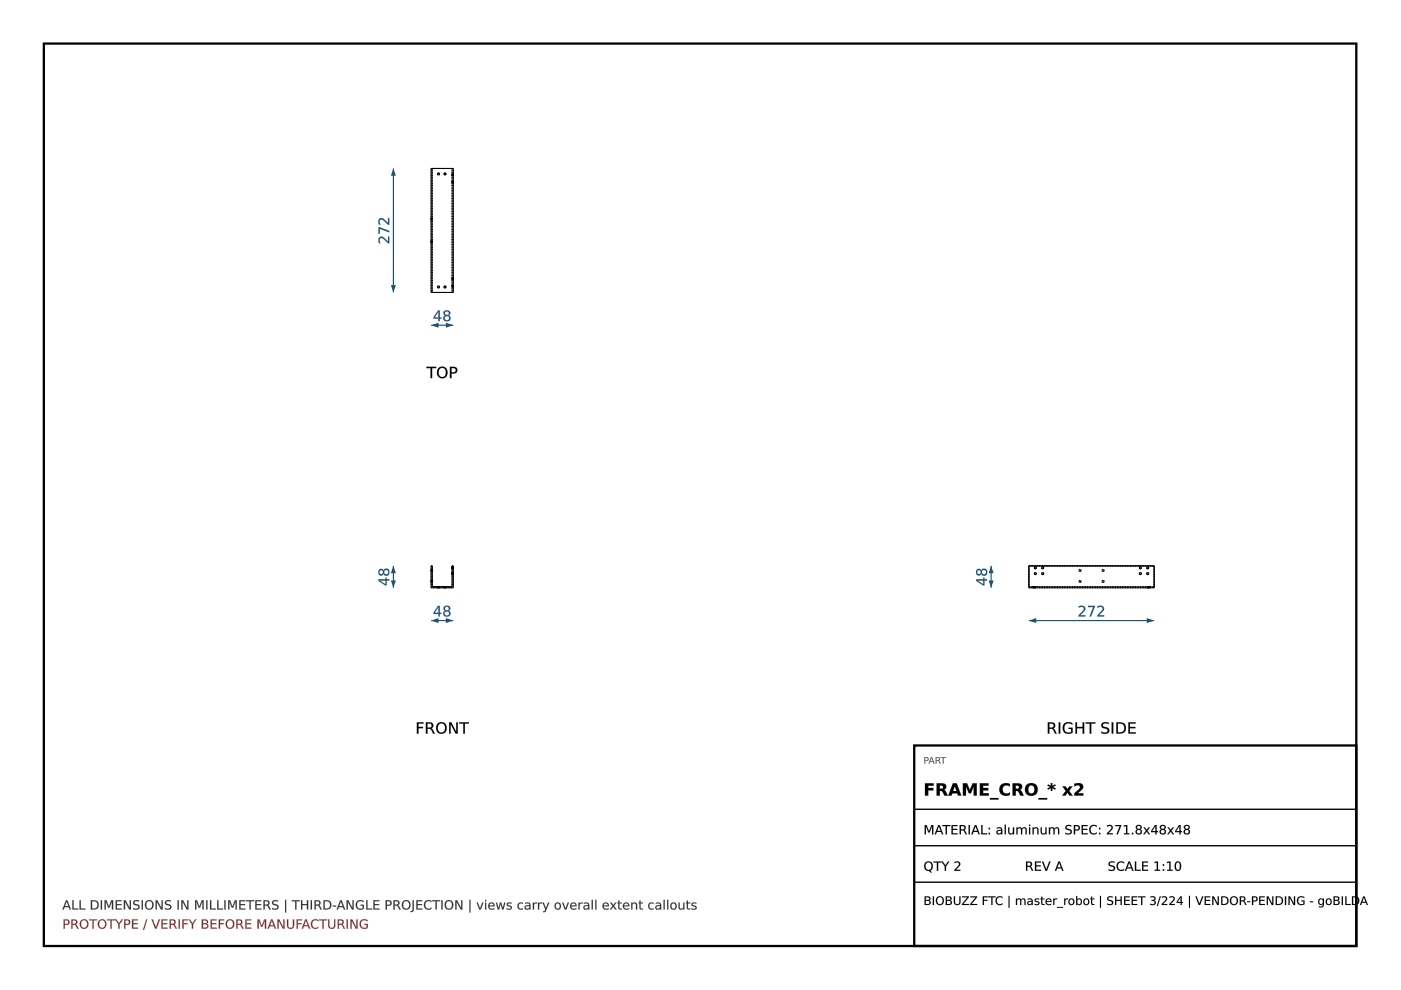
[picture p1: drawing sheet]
<svg xmlns="http://www.w3.org/2000/svg" width="297mm" height="210mm" viewBox="0 0 297 210" stroke-linecap="round" stroke-linejoin="round" font-family="sans-serif">
<path d="M9.3 9.2h278.3v191.4h-278.3z" fill="none" stroke="#000" stroke-width=".49"/>
<path d="M91.4 120h.3v4.4h4.2v-4.4h.2v4.6h-4.7z" fill="none" stroke="#000" stroke-width=".21"/>
<g fill="none" stroke="#000" stroke-width=".21" stroke-dasharray=".2 .1" stroke-linecap="butt">
<path d="M91.4 120v4.6M91.4 120h.3M95.9 120h.2M96.1 120v4.6M91.4 120.7v.5M91.4 121.2v-.5M91.4 123.1v.4M91.4 123.5v-.4M91.4 124.6h4.7M91.4 120.7h.3M91.4 123.1h.3M91.7 124.4v-4.4"/>
<path d="M91.7 124.4h4.2M91.7 120.7v.5M91.7 121.2v-.5M91.7 123.1v.4M91.7 123.5v-.4M91.7 121.2h-.3M91.7 123.5h-.3M92.8 124.6h.4M92.8 124.4h.4M92.8 124.6v-.2M93.2 124.6h-.4M93.2 124.4h-.4"/>
<path d="M93.2 124.4v.2M94.1 124.6h.5M94.1 124.4h.5M94.1 124.6v-.2M94.6 124.6h-.5M94.6 124.4h-.5M94.6 124.4v.2M95.9 124.4v-4.4M95.9 120.2v.4M95.9 120.6v-.4M95.9 121.4v.4M95.9 121.8v-.4"/>
<path d="M95.9 120.2h.2M95.9 121.4h.2M96.1 120.2v.4M96.1 120.6v-.4M96.1 121.4v.4M96.1 121.8v-.4M96.1 120.6h-.2M96.1 121.8h-.2"/>
</g>
<path d="M91.4 131.6h4.7" fill="none" stroke="#1a5276" stroke-width=".24"/>
<g fill="#1a5276">
<path d="M91.4 131.6l1.6-.6v1.1z"/>
<path d="M94.5 131l1.6 .6-1.6 .5z"/>
<path d="M92.9 128.7l-.7 1.2h.7zM92.9 128.5h.4v1.4h.3v.3h-.3v.5h-.4v-.5h-1v-.3zM94.3 130.1a.46 .46 0 0 0 .9 0 .46 .46 0 0 0-.9 0zM94.2 128.6a.7 .7 0 0 1 .9-.1 .7 .7 0 0 1 .3 .8l-.3 .2a.7 .7 0 0 1 .3 1 .7 .7 0 0 1-1.1 .2 .62 .62 0 0 1-.3-.6 .62 .62 0 0 1 .4-.6l-.4-.3zM94.3 129a.41 .41 0 0 0 .8 0 .41 .41 0 0 0-.8 0z"/>
<path d="M92.9 128.7l-.7 1.2h.7zM93 128.7v1.2h-.9zM92.9 128.4h.4v1.5h.3v.3h-.3v.5h-.4v-.5h-1v-.3zM92.9 128.5l-1 1.4v.3h1.1l-.1 .5h.4l-.1-.5h.4v-.3h-.4l.1-1.4zM94.3 130.1a.45 .45 0 0 0 .9 0 .45 .45 0 0 0-.9 0zM94.3 130.1a.48 .48 0 0 1 .9 0 .48 .48 0 0 1-.9 0zM94.2 128.6a.71 .71 0 0 1 .9-.1 .71 .71 0 0 1 .3 .8l-.3 .2a.63 .63 0 0 1 .4 .7 .63 .63 0 0 1-.5 .5 .69 .69 0 0 1-1-.3 .69 .69 0 0 1 .4-.9 .53 .53 0 0 1-.4-.4 .53 .53 0 0 1 .2-.5zM94.2 128.6a.54 .54 0 0 0 .2 .9 .66 .66 0 0 0-.4 .9 .66 .66 0 0 0 1 .3 .63 .63 0 0 0 .5-.6 .63 .63 0 0 0-.4-.6 .59 .59 0 0 0 .3-.8 .59 .59 0 0 0-.9-.3zM94.3 129a.4 .4 0 0 0 .8 0 .4 .4 0 0 0-.8 0zM94.3 129a.45 .45 0 0 1 .9 0 .45 .45 0 0 1-.9 0z"/>
</g>
<path d="M83.4 120v4.6" fill="none" stroke="#1a5276" stroke-width=".24"/>
<g fill="#1a5276">
<path d="M83.4 120l.5 1.5h-1z"/>
<path d="M82.9 123.1h1l-.5 1.5z"/>
<path d="M80.5 123.1l1.2 .8v-.8zM80.2 122.8h1.5v-.3h.3v.3h.5v.3h-.5v1h-.3l-1.5-.9zM81.4 121.3a.5 .5 0 0 0 1 0 .5 .5 0 0 0-1 0zM80.4 120.8l.6-.2 .3 .4a.7 .7 0 0 1 1-.3 .7 .7 0 0 1 .2 1 .63 .63 0 0 1-.6 .4 .63 .63 0 0 1-.6-.5 .63 .63 0 0 1-.9 .3 .63 .63 0 0 1-.1-1zM80.4 121.3a.41 .41 0 0 0 .8 0 .41 .41 0 0 0-.8 0z"/>
<path d="M80.5 123.1l1.2 .8v-.8zM80.5 123.1h1.2v.8zM80.2 122.8h1.5v-.3h.3v.3h.5v.3h-.5v1h-.3l-1.5-.9zM80.2 122.8v.4l1.5 .9h.3v-1h.5v-.3h-.5v-.3h-.3v.3zM81.5 121.3a.45 .45 0 0 0 .9 0 .45 .45 0 0 0-.9 0zM81.4 121.3a.5 .5 0 0 1 1 0 .5 .5 0 0 1-1 0zM80.4 120.8a.54 .54 0 0 1 .5-.2 .54 .54 0 0 1 .4 .4 .63 .63 0 0 1 .6-.5 .63 .63 0 0 1 .6 .4 .72 .72 0 0 1-.2 1.1 .72 .72 0 0 1-1-.4 .56 .56 0 0 1-.6 .5 .56 .56 0 0 1-.5-.6zM80.4 120.8a.65 .65 0 0 0-.1 .9 .65 .65 0 0 0 .9 .1l.1-.2a.66 .66 0 0 0 1 .2 .66 .66 0 0 0 0-1 .66 .66 0 0 0-1 .2l-.3-.4zM80.4 121.3a.4 .4 0 0 0 .8 0 .4 .4 0 0 0-.8 0zM80.4 121.3a.45 .45 0 0 1 .9 0 .45 .45 0 0 1-.9 0z"/>
</g>
<g fill="#000">
<path d="M88.4 153.1h1.4v.3h-1.1v.7h1v.3h-1v1.1h-.3zM90.3 153.1h.7a.67 .67 0 0 1 .8 .5 .67 .67 0 0 1-.3 .8l.7 1.1h-.4l-.4-.8-.4-.2h-.4v1h-.3zM90.6 153.4v.9h.4a.43 .43 0 0 0 .5-.5 .43 .43 0 0 0-.5-.4zM93 153.6a.95 .95 0 0 0-.1 1.2 .95 .95 0 0 0 1.1 .4 .96 .96 0 0 0 .4-1.2 .96 .96 0 0 0-1.2-.5zM92.4 154.3a1.2 1.2 0 0 1 2.4 0 1.2 1.2 0 0 1-2.4 0zM95.2 153.1h.5l1 2.1v-2.1h.4v2.4h-.5l-1.1-2v2h-.3zM97.4 153.1h2v.3h-.8v2.1h-.4v-2.1h-.8z"/>
<path d="M88.4 153.1h1.4v.3h-1.1v.7h1v.3h-1v1.2h-.3zM88.4 153.1v2.4h.3v-1.1h1v-.3h-1v-.7h1.1v-.3zM90.3 153.1h.7a.69 .69 0 0 1 .9 .5 .69 .69 0 0 1-.4 .8l.3 .3 .4 .9h-.4l-.5-1-.7-.1v1.1h-.3zM90.3 153.1v2.4h.3v-1l.7 .1 .5 .9h.4l-.5-.8-.3-.3a.65 .65 0 0 0 .4-.8 .65 .65 0 0 0-.8-.4zM90.6 153.4v.9l.4-.1a.41 .41 0 0 0 .5-.4 .41 .41 0 0 0-.5-.4zM90.6 153.4a.72 .72 0 0 1 .9 .2v.2a.42 .42 0 0 1-.5 .5h-.4zM93 153.6a.93 .93 0 0 0-.1 1.2 .93 .93 0 0 0 1.1 .4 .95 .95 0 0 0 .3-1.2 .95 .95 0 0 0-1.1-.5zM93 153.6a.85 .85 0 0 1 1.1-.1 .85 .85 0 0 1 .3 1.1 .79 .79 0 0 1-1 .7 .79 .79 0 0 1-.6-1zM92.4 154.3a1.22 1.22 0 0 1 2.4 0 1.22 1.22 0 0 1-2.4 0zM92.4 154.3a1.2 1.2 0 0 0 2.4 0 1.2 1.2 0 0 0-2.4 0zM95.2 153.1h.5l1 2.1v-2.1h.4v2.5h-.5l-1.1-2.1 .1 2.1h-.4zM95.2 153.1v2.4h.3l.1-2 1 2h.5v-2.4h-.4v2.1l-1-2.1zM97.4 153.1h2v.3h-.8v2.2h-.4v-2.2h-.8zM97.4 153.1v.3h.8v2.1h.4l-.1-2.1h.9v-.3z"/>
</g>
<g fill="none" stroke="#000" stroke-width=".21">
<path d="M91.4 35.7h4.7v26.3h-4.7z"/>
<circle cx="93" cy="36.9" r=".21"/>
<circle cx="94.3" cy="36.9" r=".21"/>
<circle cx="93" cy="60.8" r=".21"/>
<circle cx="94.3" cy="60.8" r=".21"/>
</g>
<g fill="none" stroke="#000" stroke-width=".21" stroke-dasharray=".2 .1" stroke-linecap="butt">
<path d="M91.4 35.7v26.3M91.4 35.7h.3M91.7 35.7h4.2M91.7 35.7v26.3M95.9 35.7h.2M95.9 35.7v26.3M95.9 38.6v-.2M95.9 38.4v.4M95.9 38.8v-.2M95.9 37.1v-.2M95.9 36.9v.4M95.9 37.3v-.2"/>
<path d="M96.1 35.7v26.3M96.1 38.6v-.2M96.1 38.4v.4M96.1 38.8v-.2M96.1 37.1v-.2M96.1 36.9v.4M96.1 37.3v-.2M96.1 38.8h-.2M96.1 38.4h-.2M96.1 37.3h-.2M96.1 36.9h-.2M91.4 51.3v-.2"/>
<path d="M91.4 51.1v.4M91.4 51.5v-.2M91.4 46.4v-.2M91.4 46.2v.5M91.4 46.7v-.3M91.7 51.3v-.2M91.7 51.1v.4M91.7 51.5v-.2M91.7 46.4v-.2M91.7 46.2v.5M91.7 46.7v-.3M91.7 51.5h-.3"/>
<path d="M91.7 51.1h-.3M91.7 46.7h-.3M91.7 46.2h-.3M95.9 59.1v-.2M95.9 58.9v.4M95.9 59.3v-.2M96.1 59.1v-.2M96.1 58.9v.4M96.1 59.3v-.2M96.1 59.3h-.2M96.1 58.9h-.2M91.4 62h.3"/>
<path d="M91.7 62h4.2M95.9 62h.2M95.9 60.6v-.2M95.9 60.4v.5M95.9 60.9v-.3M96.1 60.6v-.2M96.1 60.4v.5M96.1 60.9v-.3M96.1 60.9h-.2M96.1 60.4h-.2"/>
<circle cx="93" cy="36.9" r=".21"/>
<circle cx="94.3" cy="36.9" r=".21"/>
<circle cx="93" cy="60.8" r=".21"/>
<circle cx="94.3" cy="60.8" r=".21"/>
</g>
<path d="M91.4 69h4.7" fill="none" stroke="#1a5276" stroke-width=".24"/>
<g fill="#1a5276">
<path d="M91.4 69l1.6-.6v1.1z"/>
<path d="M94.5 68.4l1.6 .6-1.6 .5z"/>
<path d="M92.9 66.1l-.7 1.2h.7zM92.9 65.8h.4v1.5h.3v.3h-.3v.5h-.4v-.5h-1v-.3zM94.3 67.5a.46 .46 0 0 0 .9 0 .46 .46 0 0 0-.9 0zM94.2 66a.7 .7 0 0 1 .9-.2 .7 .7 0 0 1 .3 .9l-.3 .2a.7 .7 0 0 1 .3 1 .7 .7 0 0 1-1.1 .2 .62 .62 0 0 1-.3-.7 .62 .62 0 0 1 .4-.5l-.4-.3zM94.3 66.4a.41 .41 0 0 0 .8 0 .41 .41 0 0 0-.8 0z"/>
<path d="M92.9 66.1l-.7 1.2h.7zM93 66v1.3h-.9zM92.9 65.8h.4v1.5h.3v.3h-.3v.5h-.4v-.5h-1v-.3zM92.9 65.8l-1 1.5v.3l1.1-.1-.1 .6h.4l-.1-.6 .4 .1v-.3h-.4l.1-1.5zM94.3 67.5a.45 .45 0 0 0 .9 0 .45 .45 0 0 0-.9 0zM94.3 67.5a.48 .48 0 0 1 .9 0 .48 .48 0 0 1-.9 0zM94.2 65.9a.71 .71 0 0 1 .9-.1 .71 .71 0 0 1 .3 .9l-.3 .2a.63 .63 0 0 1 .4 .6 .63 .63 0 0 1-.5 .6 .69 .69 0 0 1-1-.3 .69 .69 0 0 1 .4-.9 .53 .53 0 0 1-.4-.4 .53 .53 0 0 1 .2-.6zM94.2 66a.54 .54 0 0 0 .2 .9 .66 .66 0 0 0-.4 .9 .66 .66 0 0 0 1 .3 .63 .63 0 0 0 .5-.6 .63 .63 0 0 0-.4-.6 .59 .59 0 0 0 .3-.8 .59 .59 0 0 0-.9-.3zM94.3 66.4a.4 .4 0 0 0 .8 0 .4 .4 0 0 0-.8 0zM94.3 66.4a.45 .45 0 0 1 .9 0 .45 .45 0 0 1-.9 0z"/>
</g>
<path d="M83.4 35.7v26.3" fill="none" stroke="#1a5276" stroke-width=".24"/>
<g fill="#1a5276">
<path d="M83.4 35.7l.5 1.6h-1z"/>
<path d="M82.9 60.5h1l-.5 1.5z"/>
<path d="M80.4 50.4a.97 .97 0 0 1 1.4 .4l.5 .4v-1h.2v1.4h-.2l-.5-.5a.99 .99 0 0 0-1.2-.5l-.1 .5 .2 .5h-.3l-.2-.7zM80.2 48.1l2.3 .9v.3l-2-.8v1.1h-.3zM80.4 46.4a.97 .97 0 0 1 1.4 .5l.5 .4v-1.1h.2v1.4h-.2l-.5-.4a.99 .99 0 0 0-1.2-.5l-.1 .4 .2 .5h-.3l-.2-.6z"/>
<path d="M80.4 50.4a1.2 1.2 0 0 1 1.6 .6l.3 .2v-1.1h.2v1.5a.61 .61 0 0 1-.7-.5 .98 .98 0 0 0-1.2-.5l-.1 .3 .2 .7a.63 .63 0 0 1-.6-.4 .63 .63 0 0 1 .2-.7zM80.4 50.4l-.1 .8 .1 .4h.3a.57 .57 0 0 1-.2-.9 .57 .57 0 0 1 .9 0l.9 .9h.2v-1.4h-.2v1.1l-1.2-1.1h-.4zM80.2 48.1l2.3 .8v.4l-2-.8v1.1h-.3zM80.2 48.1v1.5h.3v-1.1l2 .8v-.3zM80.4 46.4a1.2 1.2 0 0 1 1.6 .6l.3 .3v-1.1h.2v1.4a.61 .61 0 0 1-.7-.4 .98 .98 0 0 0-1.2-.5l-.1 .3 .2 .6a.63 .63 0 0 1-.6-.4 .63 .63 0 0 1 .2-.6zM80.4 46.4l-.1 .9 .1 .3h.3a.57 .57 0 0 1-.2-.8 .57 .57 0 0 1 .9 0l.9 .8h.2v-1.4h-.2v1.1l-1.2-1h-.4z"/>
</g>
<g fill="#000">
<path d="M90.4 77.8h2.1v.2h-.9v2.2h-.3v-2.2h-.9zM93.2 78.3a.95 .95 0 0 0-.1 1.1 .95 .95 0 0 0 1.1 .4 .96 .96 0 0 0 .3-1.2 .96 .96 0 0 0-1.1-.5zM92.6 78.9a1.2 1.2 0 0 1 2.4 0 1.2 1.2 0 0 1-2.4 0zM95.7 78v.9h.4a.45 .45 0 0 0 .5-.4 .45 .45 0 0 0-.5-.5zM95.4 77.8h.7a.72 .72 0 0 1 .9 .7 .72 .72 0 0 1-.9 .7h-.4v1h-.3z"/>
<path d="M90.4 77.8h2.1v.3l-.9-.1v2.2h-.3v-2.2l-.9 .1zM90.4 77.8v.2h.9v2.2h.3v-2.2h.9v-.2zM93.2 78.3a.93 .93 0 0 0-.1 1.1 .93 .93 0 0 0 1.1 .4 .95 .95 0 0 0 .3-1.2 .95 .95 0 0 0-1.1-.5zM93.2 78.2a.85 .85 0 0 1 1.1 0 .85 .85 0 0 1 .2 1.1 .79 .79 0 0 1-.9 .7 .79 .79 0 0 1-.6-1zM92.5 78.9a1.25 1.25 0 0 1 2.5 0 1.25 1.25 0 0 1-2.5 0zM92.6 78.9a1.2 1.2 0 0 0 2.4 0 1.2 1.2 0 0 0-2.4 0zM95.7 78v.9h.4a.43 .43 0 0 0 .5-.4 .43 .43 0 0 0-.5-.4zM95.7 78h.4a.47 .47 0 0 1 .5 .5 .47 .47 0 0 1-.5 .5h-.4zM95.4 77.8h.7a.74 .74 0 0 1 .9 .7 .74 .74 0 0 1-.9 .7h-.4v1h-.3zM95.4 77.8v2.4h.3v-1a.85 .85 0 0 0 1.2-.9l-.3-.4z"/>
</g>
<g fill="none" stroke="#000" stroke-width=".21">
<path d="M218.1 120h26.6v4.6h-26.6z"/>
<circle cx="219.5" cy="120.4" r=".21"/>
<circle cx="219.5" cy="121.6" r=".21"/>
<circle cx="221.1" cy="120.4" r=".21"/>
<circle cx="221.1" cy="121.6" r=".21"/>
<circle cx="241.8" cy="120.4" r=".21"/>
<circle cx="241.8" cy="121.6" r=".21"/>
<circle cx="243.3" cy="120.4" r=".21"/>
<circle cx="243.3" cy="121.6" r=".21"/>
</g>
<g fill="none" stroke="#000" stroke-width=".21" stroke-dasharray=".2 .1" stroke-linecap="butt">
<path d="M218.1 120v4.6M218.1 120h26.6M244.7 120v4.6M218.1 124.6h26.6M218.1 124.4v-4.4M218.1 124.4h26.6M219.1 124.6h.4M219.1 124.4h.2M219.1 124.6v-.2M219.3 124.6h-.2M219.3 124.4h.2M219.5 124.6h-.2"/>
<path d="M219.5 124.4h-.4M219.5 124.6v-.2M243.3 124.6h.4M243.3 124.4h.2M243.3 124.6v-.2M243.5 124.6h-.2M243.5 124.4h.2M243.7 124.6h-.2M243.7 124.4h-.4M243.7 124.6v-.2M244.7 124.4v-4.4"/>
<circle cx="219.5" cy="120.4" r=".21"/>
<circle cx="219.5" cy="121.6" r=".21"/>
<circle cx="221.1" cy="120.4" r=".21"/>
<circle cx="221.1" cy="121.6" r=".21"/>
<circle cx="229" cy="120.9" r=".21"/>
<circle cx="229" cy="123.3" r=".21"/>
<circle cx="233.9" cy="120.9" r=".21"/>
<circle cx="233.9" cy="123.3" r=".21"/>
<circle cx="241.8" cy="120.4" r=".21"/>
<circle cx="241.8" cy="121.6" r=".21"/>
<circle cx="243.3" cy="120.4" r=".21"/>
<circle cx="243.3" cy="121.6" r=".21"/>
</g>
<path d="M218.1 131.6h26.6" fill="none" stroke="#1a5276" stroke-width=".24"/>
<g fill="#1a5276">
<path d="M218.1 131.6l1.6-.6v1.1z"/>
<path d="M243.1 131l1.6 .6-1.6 .5z"/>
<path d="M228.7 128.6a.8 .8 0 0 1 1-.1 .8 .8 0 0 1 .3 1l-1 1h1.1v.2h-1.4v-.2l.4-.5a.97 .97 0 0 0 .6-1.2l-.5-.1-.5 .2zM230.7 128.5h1.5l-.9 2.2h-.3l.8-2h-1.1zM232.7 128.6a.8 .8 0 0 1 1-.1 .8 .8 0 0 1 .3 1l-1 1h1.1v.2h-1.5v-.2l.5-.5a.97 .97 0 0 0 .5-1.2l-.4-.1-.5 .2z"/>
<path d="M228.7 128.6a.81 .81 0 0 1 1.1-.1 .81 .81 0 0 1 .1 1.1l-.9 .9 1.1-.1v.3h-1.4a.6 .6 0 0 1 .4-.7 .96 .96 0 0 0 .6-1.2l-.5-.1-.5 .2zM228.7 128.6v.3a.57 .57 0 0 1 .9-.2 .57 .57 0 0 1-.1 .9l-.8 .9v.2h1.4v-.2h-1.1l.8-.9a.73 .73 0 0 0 .1-1 .73 .73 0 0 0-1-.1zM230.7 128.4h1.5l-.9 2.3h-.3l.8-2h-1.1zM230.7 128.5v.2h1.1l-.8 2h.3l.9-2.2zM232.6 128.6a.81 .81 0 0 1 1.2-.1 .81 .81 0 0 1 0 1.1l-.8 .9 1.1-.1v.3h-1.5a.6 .6 0 0 1 .5-.7 .96 .96 0 0 0 .5-1.2l-.4-.1-.6 .2zM232.7 128.6v.3a.57 .57 0 0 1 .8-.2 .57 .57 0 0 1 0 .9l-.9 .9v.2h1.5v-.2h-1.1l.8-.9a.73 .73 0 0 0 .1-1 .73 .73 0 0 0-1.1-.1z"/>
</g>
<path d="M210.1 120v4.6" fill="none" stroke="#1a5276" stroke-width=".24"/>
<g fill="#1a5276">
<path d="M210.1 120l.6 1.5h-1.1z"/>
<path d="M209.6 123.1h1.1l-.6 1.5z"/>
<path d="M207.3 123.1l1.2 .8v-.8zM207 122.8h1.5v-.3h.2v.3h.6v.3h-.6v1h-.3l-1.4-.9zM208.2 121.3a.46 .46 0 0 0 .9 0 .46 .46 0 0 0-.9 0zM207.1 120.8l.6-.2 .3 .4a.7 .7 0 0 1 1.1-.3 .7 .7 0 0 1 .1 1 .63 .63 0 0 1-.6 .4 .63 .63 0 0 1-.6-.5 .63 .63 0 0 1-.9 .3 .63 .63 0 0 1-.1-1zM207.1 121.3a.45 .45 0 0 0 .9 0 .45 .45 0 0 0-.9 0z"/>
<path d="M207.3 123.1l1.2 .8v-.8zM207.2 123.1h1.3v.8zM207 122.8h1.5v-.3h.2v.3h.6v.3h-.6v1h-.3l-1.4-.9zM207 122.8v.4l1.4 .9h.3v-1h.6v-.3h-.6v-.3h-.2v.3zM208.2 121.3a.45 .45 0 0 0 .9 0 .45 .45 0 0 0-.9 0zM208.2 121.3a.48 .48 0 0 1 .9 0 .48 .48 0 0 1-.9 0zM207.1 120.8a.54 .54 0 0 1 .5-.2 .54 .54 0 0 1 .4 .4 .63 .63 0 0 1 .6-.5 .63 .63 0 0 1 .6 .4 .72 .72 0 0 1-.1 1.1 .72 .72 0 0 1-1.1-.4 .56 .56 0 0 1-.5 .5 .56 .56 0 0 1-.6-.6zM207.1 120.8a.65 .65 0 0 0-.1 .9 .65 .65 0 0 0 1 .1v-.2a.66 .66 0 0 0 1 .2 .66 .66 0 0 0 0-1 .66 .66 0 0 0-1 .2l-.3-.4zM207.2 121.3a.39 .39 0 0 0 .7 0 .39 .39 0 0 0-.7 0zM207.2 121.3a.42 .42 0 0 1 .8 0 .42 .42 0 0 1-.8 0z"/>
</g>
<g fill="#000">
<path d="M222.2 153.1h.7a.67 .67 0 0 1 .8 .5 .67 .67 0 0 1-.4 .8l.7 1.1h-.3l-.4-.8-.5-.2h-.3v1h-.3zM222.5 153.4v.9h.4a.43 .43 0 0 0 .5-.5 .43 .43 0 0 0-.5-.4zM224.5 153.1h.3v2.4h-.3zM225.6 153.4a1.51 1.51 0 0 1 1.8-.1v.4a.99 .99 0 0 0-1.4-.1 .99 .99 0 0 0-.2 1.3 .99 .99 0 0 0 1.3 .3v-.6h-.5v-.3h.8v1a1.3 1.3 0 0 1-1.8-.1 1.3 1.3 0 0 1 0-1.8zM228 153.1h.3v1h1.2v-1h.4v2.4h-.4v-1.1h-1.2v1.1h-.3zM230.2 153.1h2v.3h-.8v2.1h-.4v-2.1h-.8zM233.7 153.3l1-.2 .3 .1v.3a.82 .82 0 0 0-1.2 .3l.1 .2a1.3 1.3 0 0 1 1.3 .9 1.1 1.1 0 0 1-1.7 .5v-.3a.74 .74 0 0 0 .8 .3 .74 .74 0 0 0 .5-.6l-.1-.2a1.34 1.34 0 0 1-1.2-.8zM235.7 153.1h.3v2.4h-.3zM237 153.4v1.9a1 1 0 0 0 1.4-1 1 1 0 0 0-1.4-.9zM236.7 153.1h.7a1.21 1.21 0 0 1 1.3 1.2 1.21 1.21 0 0 1-1.3 1.2h-.7zM239.2 153.1h1.6v.3h-1.2v.7h1.1v.3h-1.1v.9h1.2v.2h-1.6z"/>
<path d="M222.1 153.1h.8a.69 .69 0 0 1 .8 .5 .69 .69 0 0 1-.4 .8l.3 .3 .5 .9h-.4l-.6-1-.6-.1v1.1h-.4zM222.2 153.1v2.4h.3v-1l.7 .1 .5 .9h.3l-.4-.8-.3-.3a.65 .65 0 0 0 .4-.8 .65 .65 0 0 0-.8-.4zM222.5 153.4v.9l.4-.1a.41 .41 0 0 0 .5-.4 .41 .41 0 0 0-.5-.4zM222.5 153.4a.72 .72 0 0 1 .9 .2v.2a.42 .42 0 0 1-.5 .5h-.4zM224.5 153.1h.3v2.5h-.3zM224.5 153.1v2.4h.3v-2.4zM225.6 153.4a1.5 1.5 0 0 1 1.8-.1v.4a.98 .98 0 0 0-1.4-.1 .98 .98 0 0 0-.2 1.3 .98 .98 0 0 0 1.3 .3v-.6h-.6v-.3h.9v1a1.32 1.32 0 0 1-1.8-.1 1.32 1.32 0 0 1 0-1.8zM225.6 153.4a1.29 1.29 0 0 0 0 1.8 1.29 1.29 0 0 0 1.8 .1v-1h-.8v.3l.5-.1v.7a.99 .99 0 0 1-1.3-.3 .99 .99 0 0 1 .2-1.3 .99 .99 0 0 1 1.4 .1v-.4a1.57 1.57 0 0 0-1.8 .1zM228 153.1h.4v1h1.1v-1h.4v2.5h-.4v-1.2h-1.2l.1 1.2h-.4zM228 153.1v2.4h.3v-1.1h1.3l-.1 1.1h.4v-2.4h-.4l.1 1h-1.3v-1zM230.2 153.1h2v.3h-.8v2.2h-.4v-2.2h-.8zM230.2 153.1v.3h.9l-.1 2.1h.4v-2.1h.8v-.3zM233.7 153.3l.4-.2 .8 .1h.2v.4a.87 .87 0 0 0-1.3 .2l.1 .2 .6 .2a.76 .76 0 0 1 .7 .9 .76 .76 0 0 1-1.1 .5l-.6-.1v-.4a.72 .72 0 0 0 .8 .3 .72 .72 0 0 0 .5-.6l-.4-.3a.72 .72 0 0 1-.8-.4 .72 .72 0 0 1 .1-.8zM233.7 153.3a.64 .64 0 0 0-.1 .7 .64 .64 0 0 0 .6 .4 .5 .5 0 0 1 .7 .6 .5 .5 0 0 1-.8 .3l-.6-.2v.3a1.09 1.09 0 0 0 1.7-.5 .82 .82 0 0 0-.9-.7l-.3-.1a.44 .44 0 0 1-.1-.6 .44 .44 0 0 1 .6-.1l.6 .1-.1-.3h-.3zM235.7 153.1h.3v2.5h-.3zM235.7 153.1v2.4h.3v-2.4zM237 153.4v1.9a.98 .98 0 0 0 1.4-1 .98 .98 0 0 0-1.4-.9zM237 153.4a1.01 1.01 0 0 1 1.4 .9 1.01 1.01 0 0 1-1.4 1zM236.7 153.1a1.7 1.7 0 0 1 2 .7 1.21 1.21 0 0 1-.1 1.3 1.21 1.21 0 0 1-1.2 .5h-.7zM236.7 153.1v2.4h.7a1.19 1.19 0 0 0 1.3-1.2 1.19 1.19 0 0 0-1.3-1.1zM239.2 153.1h1.6v.3h-1.2v.7h1.1v.3h-1.1v.9h1.2v.3h-1.6zM239.2 153.1v2.4h1.6v-.2h-1.3v-.9h1.2v-.3h-1.2v-.7h1.3v-.3z"/>
</g>
<g fill="#333">
<path d="M14.1 191.1l-.3 1h.7zM14 190.9h.3l.8 1.9h-.3l-.2-.5h-.9l-.2 .5h-.3zM15.3 190.9h.3v1.7h1v.2h-1.3zM16.9 190.9h.2v1.7h1v.2h-1.2zM19.5 191.1v1.5a.82 .82 0 0 0 1.1-.7 .82 .82 0 0 0-1.1-.8zM19.3 190.9h.5a.99 .99 0 0 1 1.1 1 .99 .99 0 0 1-1.1 .9h-.5zM21.4 190.9h.2v1.9h-.2zM22.2 190.9h.4l.5 1.3 .5-1.3h.4v1.9h-.3v-1.7l-.5 1.4h-.3l-.5-1.4v1.7h-.2zM24.5 190.9h1.3v.2h-1v.6h.9v.2h-.9v.7h1v.2h-1.3zM26.3 190.9h.3l.9 1.6v-1.6h.3v1.9h-.4l-.9-1.6v1.6h-.2zM28.4 191l.8-.1h.3v.3a.51 .51 0 0 0-.6-.2 .51 .51 0 0 0-.3 .6 .96 .96 0 0 1 1 .9 1 1 0 0 1-1.4 .3v-.3a.64 .64 0 0 0 1.1-.3l-.1-.1a.97 .97 0 0 1-1-.9zM30 190.9h.3v1.9h-.3zM31.2 191.3a.78 .78 0 0 0-.1 .9 .78 .78 0 0 0 .9 .4 .76 .76 0 0 0 .3-1.1 .76 .76 0 0 0-1.1-.2zM30.7 191.8a.99 .99 0 0 1 1.9 0 .99 .99 0 0 1-1.9 0zM33 190.9h.4l.8 1.6v-1.6h.3v1.9h-.4l-.8-1.6v1.6h-.3zM35.1 191l.8-.1h.3v.3a.51 .51 0 0 0-.6-.2 .51 .51 0 0 0-.3 .6 .96 .96 0 0 1 1 .9 1 1 0 0 1-1.3 .3v-.3a.64 .64 0 0 0 1-.3v-.1a.97 .97 0 0 1-1-.9zM37.6 190.9h.3v1.9h-.3zM38.4 190.9h.4l.9 1.6v-1.6h.3v1.9h-.4l-.9-1.6v1.6h-.3zM41.4 190.9h.4l.5 1.3 .5-1.3h.4v1.9h-.3v-1.7l-.5 1.4h-.3l-.5-1.4v1.7h-.2zM43.7 190.9h.3v1.9h-.3zM44.5 190.9h.3v1.7h1v.2h-1.3zM46 190.9h.3v1.7h1v.2h-1.3zM47.6 190.9h.2v1.9h-.2zM48.4 190.9h.4l.5 1.3 .5-1.3h.4v1.9h-.3v-1.7l-.5 1.4h-.2l-.6-1.4v1.7h-.2zM50.7 190.9h1.3v.2h-1v.6h1v.2h-1v.7h1v.2h-1.3zM52.2 190.9h1.7v.2h-.7v1.7h-.3v-1.7h-.7zM54.1 190.9h1.3v.2h-1v.6h.9v.2h-.9v.7h1v.2h-1.3zM55.9 190.9h.6a.55 .55 0 0 1 .6 .3 .55 .55 0 0 1-.3 .7l.6 .9h-.3l-.3-.6-.4-.2h-.3v.8h-.2zM56.1 191.1v.7h.4a.35 .35 0 0 0 .4-.4 .35 .35 0 0 0-.4-.3zM57.9 191l.8-.1h.3v.3a.51 .51 0 0 0-.7-.2 .51 .51 0 0 0-.3 .6 .96 .96 0 0 1 1 .9 1 1 0 0 1-1.3 .3v-.3a.64 .64 0 0 0 1.1-.3l-.1-.1a.97 .97 0 0 1-1-.9zM60.4 190.8h.3v2.7h-.3zM61.9 190.9h1.7v.2h-.7v1.7h-.3v-1.7h-.7zM63.8 190.9h.3v.8h1v-.8h.2v1.9h-.2v-.9h-1v.9h-.3zM65.9 190.9h.2v1.9h-.2zM66.7 190.9h.6a.55 .55 0 0 1 .6 .3 .55 .55 0 0 1-.3 .7l.6 .9h-.3l-.3-.6-.4-.2h-.2v.8h-.3zM67 191.1v.7h.3a.35 .35 0 0 0 .4-.4 .35 .35 0 0 0-.4-.3zM68.9 191.1v1.5a.82 .82 0 0 0 1.1-.7 .82 .82 0 0 0-1.1-.8zM68.6 190.9h.5a.99 .99 0 0 1 1.2 1 .99 .99 0 0 1-1.2 .9h-.5zM70.6 192h.7v.2h-.7zM72.3 191.1l-.4 1h.7zM72.1 190.9h.3l.8 1.9h-.3l-.2-.5h-.9l-.2 .5h-.2zM73.5 190.9h.3l.9 1.6v-1.6h.3v1.9h-.4l-.9-1.6v1.6h-.2zM75.7 191.1l.4-.2 .5-.1 .5 .2v.3a.81 .81 0 0 0-1.1-.1 .81 .81 0 0 0-.2 1.1 .81 .81 0 0 0 1.1 .3v-.6h-.5v-.2h.8v.9a1.07 1.07 0 0 1-1.5-.1 1.07 1.07 0 0 1 0-1.5zM77.6 190.9h.3v1.7h1v.2h-1.3zM79.2 190.9h1.2v.2h-1v.6h1v.2h-1v.7h1.1v.2h-1.3zM82 191.1v.7h.4a.37 .37 0 0 0 .4-.3 .37 .37 0 0 0-.4-.4zM81.8 190.9h.6a.6 .6 0 0 1 .7 .6 .6 .6 0 0 1-.7 .6h-.4v.7h-.2zM83.4 190.9h.6a.55 .55 0 0 1 .7 .3 .55 .55 0 0 1-.3 .7l.6 .9h-.3l-.4-.6-.3-.2h-.3v.8h-.3zM83.7 191.1v.7h.3a.35 .35 0 0 0 .4-.4 .35 .35 0 0 0-.4-.3zM85.7 191.3a.78 .78 0 0 0-.2 .9 .78 .78 0 0 0 1 .4 .76 .76 0 0 0 .2-1.1 .76 .76 0 0 0-1-.2zM85.1 191.8a1 1 0 0 1 2 0 1 1 0 0 1-2 0zM87.5 190.9h.2v2l-.2 .4-.4 .1v-.2l.3-.3zM88.3 190.9h1.2v.2h-1v.6h1v.2h-1v.7h1.1v.2h-1.3zM90.1 191.1l.5-.2 .4-.1 .5 .2v.3a.78 .78 0 0 0-1.1 0 .78 .78 0 0 0 0 1.1 .78 .78 0 0 0 1.1 0v.3a1.04 1.04 0 0 1-1.4-.2 1.04 1.04 0 0 1 0-1.4zM91.6 190.9h1.7v.2h-.7v1.7h-.3v-1.7h-.7zM93.6 190.9h.2v1.9h-.2zM94.7 191.3a.78 .78 0 0 0-.1 .9 .78 .78 0 0 0 .9 .4 .76 .76 0 0 0 .3-1.1 .76 .76 0 0 0-1.1-.2zM94.2 191.8a1 1 0 0 1 2 0 1 1 0 0 1-2 0zM96.5 190.9h.4l.9 1.6v-1.6h.2v1.9h-.3l-.9-1.6v1.6h-.3zM99.5 190.8h.3v2.7h-.3zM101 191.4h.3l.5 1.2 .4-1.2h.3l-.6 1.4h-.3zM102.8 191.4h.3v1.4h-.3zM102.8 190.8h.3v.3h-.3zM103.7 191.5a.69 .69 0 0 1 .8-.1 .69 .69 0 0 1 .4 .8h-1.1a.67 .67 0 0 0 1 .3v.3a.84 .84 0 0 1-1.1-.1 .84 .84 0 0 1 0-1.2zM103.9 191.7l-.1 .3h.8l-.2-.4zM105.1 191.4h.3l.3 1.1 .3-1.1h.3l.3 1.1 .3-1.1h.2l-.3 1.4h-.3l-.4-1.2-.3 1.2h-.3zM107.6 191.4h.8l.1 .2a.41 .41 0 0 0-.5-.1 .41 .41 0 0 0-.3 .4 .61 .61 0 0 1 .6 .2 .61 .61 0 0 1 .1 .7h-.8h-.2v-.3a.53 .53 0 0 0 .9-.1l-.1-.1a.6 .6 0 0 1-.6-.2 .6 .6 0 0 1 0-.7zM109.9 191.5l.7-.2 .3 .1v.3a.58 .58 0 0 0-.8 0 .58 .58 0 0 0 0 .8 .58 .58 0 0 0 .8 .1v.2a.8 .8 0 0 1-1.1-.2 .8 .8 0 0 1 .1-1.1zM111.6 192.2l-.1 .1a.36 .36 0 0 0 .3 .4 .36 .36 0 0 0 .4-.3v-.3zM111.3 191.4a.73 .73 0 0 1 1.2 .6v.8h-.3v-.2a.53 .53 0 0 1-.6 .3 .53 .53 0 0 1-.4-.6 .53 .53 0 0 1 .7-.4h.3a.53 .53 0 0 0-.3-.4 .53 .53 0 0 0-.6 .2zM113 191.4h.2v.2l.2-.2 .5-.1v.3a.44 .44 0 0 0-.5 0 .44 .44 0 0 0-.2 .5v.7h-.2zM114.1 191.4h.2v.2l.2-.2 .4-.1v.3a.44 .44 0 0 0-.4 0 .44 .44 0 0 0-.2 .5v.7h-.2zM115 191.4h.3l.4 1.1 .5-1.1h.3l-.8 1.8-.2 .2h-.4v-.2h.4l.1-.4zM117.9 191.7a.5 .5 0 0 0 0 .7 .5 .5 0 0 0 .7 0 .51 .51 0 0 0 0-.6 .51 .51 0 0 0-.7-.1zM117.5 192.1a.75 .75 0 0 1 1.5 0 .75 .75 0 0 1-1.5 0zM119.2 191.4h.2l.5 1.2 .5-1.2h.2l-.5 1.4h-.4zM121.1 191.5a.69 .69 0 0 1 .8-.1 .69 .69 0 0 1 .3 .8h-1.1a.67 .67 0 0 0 1.1 .3v.3a.84 .84 0 0 1-1.1-.1 .84 .84 0 0 1 0-1.2zM121.3 191.7l-.2 .3h.9l-.2-.4zM122.6 191.4h.3v.2l.2-.2 .4-.1v.3a.44 .44 0 0 0-.4 0 .44 .44 0 0 0-.2 .5v.7h-.3zM124 192.2v.1a.36 .36 0 0 0 .2 .4 .36 .36 0 0 0 .5-.3v-.3zM123.8 191.4a.73 .73 0 0 1 1.1 .6v.8h-.2v-.2a.53 .53 0 0 1-.7 .3 .53 .53 0 0 1-.3-.6 .53 .53 0 0 1 .7-.4h.3a.53 .53 0 0 0-.4-.4 .53 .53 0 0 0-.5 .2zM125.4 190.8h.3v2h-.3zM126.2 190.8h.3v2h-.3zM127.9 191.5a.69 .69 0 0 1 .9-.1 .69 .69 0 0 1 .3 .8h-1.1a.67 .67 0 0 0 1.1 .3v.3a.84 .84 0 0 1-1.2-.1 .84 .84 0 0 1 0-1.2zM128.1 191.7l-.1 .3h.9l-.3-.4zM129.3 191.4h.3l.4 .5 .4-.5h.3l-.5 .7 .5 .7h-.2l-.5-.5-.4 .5h-.3l.6-.7zM131.1 190.9h.2v.5h.5v.2h-.5v.9l.5 .1v.2h-.5l-.2-.2v-1h-.2v-.2h.2zM132.3 191.5a.69 .69 0 0 1 .8-.1 .69 .69 0 0 1 .3 .8h-1.1a.67 .67 0 0 0 1.1 .3v.3a.84 .84 0 0 1-1.1-.1 .84 .84 0 0 1 0-1.2zM132.5 191.7l-.2 .3h.9l-.2-.4zM133.8 191.4h.3v.2a.54 .54 0 0 1 .6-.2 .54 .54 0 0 1 .4 .6v.8h-.3v-.8a.39 .39 0 0 0-.4-.5 .39 .39 0 0 0-.3 .5v.8h-.3zM135.6 190.9h.2v.5h.5v.2h-.5v.9l.5 .1v.2h-.5l-.2-.2v-1h-.2v-.2h.2zM137.6 191.5l.7-.2 .3 .1v.3a.58 .58 0 0 0-.8 0 .58 .58 0 0 0 0 .8 .58 .58 0 0 0 .8 .1v.2a.8 .8 0 0 1-1.1-.2 .8 .8 0 0 1 .1-1.1zM139.3 192.2l-.1 .1a.36 .36 0 0 0 .3 .4 .36 .36 0 0 0 .4-.3v-.3zM139 191.4a.73 .73 0 0 1 1.2 .6v.8h-.3v-.2a.53 .53 0 0 1-.6 .3 .53 .53 0 0 1-.4-.6 .53 .53 0 0 1 .7-.4h.3a.53 .53 0 0 0-.3-.4 .53 .53 0 0 0-.6 .2zM140.7 190.8h.2v2h-.2zM141.5 190.8h.2v2h-.2zM142.5 191.7a.5 .5 0 0 0-.1 .7 .5 .5 0 0 0 .8 0 .51 .51 0 0 0-.1-.6 .51 .51 0 0 0-.6-.1zM142 192.1a.75 .75 0 0 1 1.5 0 .75 .75 0 0 1-1.5 0zM143.9 191.4h.2v.9a.39 .39 0 0 0 .4 .4 .39 .39 0 0 0 .4-.5v-.8h.2v1.4h-.2v-.2a.54 .54 0 0 1-.7 .3 .54 .54 0 0 1-.3-.6zM145.6 190.9h.3v.5h.5v.2h-.5v.9l.5 .1v.2h-.5l-.3-.2v-1h-.2v-.2h.2zM146.7 191.4h.8l.1 .2a.41 .41 0 0 0-.4-.1 .41 .41 0 0 0-.3 .4 .61 .61 0 0 1 .6 .2 .61 .61 0 0 1 .1 .7h-.9h-.1v-.3a.53 .53 0 0 0 .9-.1l-.1-.1a.6 .6 0 0 1-.6-.2 .6 .6 0 0 1-.1-.7z"/>
<path d="M14.1 191.1l-.3 1h.7zM14.1 191.1l.4 1h-.7zM14 190.9h.3l.8 2h-.3l-.2-.6h-.9l-.2 .6h-.3zM14 190.9l-.8 1.9h.3l.2-.5h.9l.2 .5h.3l-.8-1.9zM15.3 190.9h.3v1.7h1v.3h-1.3zM15.3 190.9v1.9h1.3v-.2h-1v-1.7zM16.9 190.9h.2v1.7h1v.3h-1.2zM16.9 190.9v1.9h1.2v-.2h-1v-1.7zM19.5 191.1v1.5a.81 .81 0 0 0 1.1-.7 .81 .81 0 0 0-1.1-.8zM19.5 191.1a.83 .83 0 0 1 1.2 .8 .83 .83 0 0 1-1.2 .7zM19.2 190.9h.6a1.01 1.01 0 0 1 1.1 1 1.01 1.01 0 0 1-1.1 1h-.6zM19.3 190.9v1.9h.5a.98 .98 0 0 0 1.1-.9 .98 .98 0 0 0-1.1-1zM21.3 190.9h.3v2h-.3zM21.4 190.9v1.9h.2v-1.9zM22.2 190.9h.4l.5 1.3 .5-1.3h.4v2h-.3v-1.8l-.5 1.4h-.3l-.5-1.4v1.8h-.2zM22.2 190.9v1.9h.2v-1.7l.5 1.4h.3l.5-1.4v1.7h.3v-1.9h-.4l-.5 1.4-.5-1.4zM24.5 190.9h1.3v.2h-1v.6h1v.2h-1v.7h1v.3h-1.3zM24.5 190.9v1.9h1.3v-.2h-1v-.7h.9v-.2h-.9v-.6h1v-.2zM26.2 190.9h.4l.9 1.6v-1.6h.3v2h-.4l-.9-1.7v1.7h-.3zM26.3 190.9v1.9h.2v-1.6l.9 1.6h.4v-1.9h-.3v1.6l-.9-1.6zM28.4 191l.3-.2a.51 .51 0 0 1 .8 .4 .5 .5 0 0 0-.6-.2 .5 .5 0 0 0-.3 .6l.4 .1a.62 .62 0 0 1 .6 .8 .62 .62 0 0 1-.9 .4l-.5-.1v-.3a.63 .63 0 0 0 1.1-.3l-.4-.2a.59 .59 0 0 1-.6-.3 .59 .59 0 0 1 .1-.7zM28.4 191a.53 .53 0 0 0-.1 .6 .53 .53 0 0 0 .5 .3 .42 .42 0 0 1 .5 .5 .42 .42 0 0 1-.6 .3l-.5-.2v.2a.83 .83 0 0 0 .9 .1 .83 .83 0 0 0 .5-.7l-.3-.3-.7-.2a.52 .52 0 0 1 .3-.6 .52 .52 0 0 1 .6 .2v-.3h-.3zM30 190.9h.3v2h-.3zM30 190.9v1.9h.3v-1.9zM31.2 191.3a.77 .77 0 0 0-.1 .9 .77 .77 0 0 0 .9 .4 .75 .75 0 0 0 .2-1.1 .75 .75 0 0 0-1-.2zM31.2 191.3a.78 .78 0 0 1 1.1 .4 .78 .78 0 0 1-.7 1 .85 .85 0 0 1-.4-1.4zM30.6 191.8a1.05 1.05 0 0 1 2.1 0 1.05 1.05 0 0 1-2.1 0zM30.7 191.8a.98 .98 0 0 0 1.9 0 .98 .98 0 0 0-1.9 0zM33 190.9h.4l.8 1.6v-1.6h.3v2h-.4l-.8-1.7v1.7h-.3zM33 190.9v1.9h.3v-1.6l.8 1.6h.4v-1.9h-.3v1.6l-.8-1.6zM35.1 191l.3-.2a.51 .51 0 0 1 .8 .4 .5 .5 0 0 0-.6-.2 .5 .5 0 0 0-.3 .6l.5 .1a.62 .62 0 0 1 .5 .8 .62 .62 0 0 1-.9 .4l-.5-.1v-.3a.63 .63 0 0 0 1.1-.3l-.3-.2a.59 .59 0 0 1-.7-.3 .59 .59 0 0 1 .1-.7zM35.1 191a.53 .53 0 0 0-.1 .6 .53 .53 0 0 0 .5 .3 .42 .42 0 0 1 .6 .5 .42 .42 0 0 1-.7 .3l-.4-.2v.2a.83 .83 0 0 0 .8 .1 .83 .83 0 0 0 .5-.7l-.2-.3-.8-.2a.52 .52 0 0 1 .3-.6 .52 .52 0 0 1 .6 .2v-.3h-.3zM37.6 190.9h.3v2h-.3zM37.6 190.9v1.9h.3v-1.9zM38.4 190.9h.4l.9 1.6v-1.6h.3v2h-.4l-.9-1.7v1.7h-.3zM38.4 190.9v1.9h.3v-1.6l.9 1.6h.4v-1.9h-.3v1.6l-.9-1.6zM41.3 190.9h.5l.5 1.3 .5-1.3h.4v2h-.3v-1.8l-.5 1.4h-.3l-.5-1.4v1.8h-.3zM41.4 190.9v1.9h.2v-1.7l.5 1.4h.3l.5-1.4v1.7h.3v-1.9h-.4l-.5 1.4-.5-1.4zM43.7 190.9h.3v2h-.3zM43.7 190.9v1.9h.3v-1.9zM44.5 190.9h.3v1.7h1v.3h-1.3zM44.5 190.9v1.9h1.3v-.2h-1v-1.7zM46 190.9h.3v1.7h1v.3h-1.3zM46 190.9v1.9h1.3v-.2h-1v-1.7zM47.6 190.9h.3v2h-.3zM47.6 190.9v1.9h.2v-1.9zM48.4 190.9h.4l.5 1.3 .5-1.3h.4v2h-.3v-1.8l-.5 1.4h-.3l-.5-1.4 .1 1.8h-.3zM48.4 190.9v1.9h.2v-1.7l.6 1.4h.2l.5-1.4v1.7h.3v-1.9h-.4l-.5 1.4-.5-1.4zM50.7 190.9h1.3v.2h-1v.6h1v.2h-1v.7h1v.3h-1.3zM50.7 190.9v1.9h1.3v-.2h-1v-.7h1v-.2h-1v-.6h1v-.2zM52.2 190.9h1.7v.2h-.7v1.8h-.3v-1.8h-.7zM52.2 190.9v.2h.7v1.7h.3l-.1-1.7h.8v-.2zM54.1 190.9h1.3v.2h-1v.6h1v.2h-1v.7h1v.3h-1.3zM54.1 190.9v1.9h1.3v-.2h-1v-.7h.9v-.2h-.9v-.6h1v-.2zM55.8 190.9h.7a.57 .57 0 0 1 .6 .3 .57 .57 0 0 1-.3 .7l.6 1h-.3l-.4-.8-.6-.1v.9h-.3zM55.9 190.9v1.9h.2v-.8l.6 .1 .4 .7h.3l-.6-.9a.54 .54 0 0 0 .3-.6 .54 .54 0 0 0-.6-.4zM56.1 191.1v.7h.4a.34 .34 0 0 0 .3-.4 .34 .34 0 0 0-.3-.3zM56.1 191.1h.4a.37 .37 0 0 1 .4 .3 .37 .37 0 0 1-.4 .4h-.4zM57.8 191l.4-.2a.51 .51 0 0 1 .8 .4h-.1a.5 .5 0 0 0-.6-.2 .5 .5 0 0 0-.3 .6l.5 .1a.62 .62 0 0 1 .6 .8 .62 .62 0 0 1-.9 .4l-.5-.1v-.3a.63 .63 0 0 0 1.1-.3l-.4-.2a.59 .59 0 0 1-.7-.3 .59 .59 0 0 1 .1-.7zM57.9 191a.53 .53 0 0 0-.2 .6 .53 .53 0 0 0 .5 .3 .42 .42 0 0 1 .6 .5 .42 .42 0 0 1-.6 .3l-.5-.2v.2a.83 .83 0 0 0 .9 .1 .83 .83 0 0 0 .4-.7l-.2-.3-.8-.2a.52 .52 0 0 1 .3-.6 .52 .52 0 0 1 .7 .2v-.3h-.3zM60.4 190.8h.3v2.7h-.3zM60.4 190.8v2.7h.3v-2.7zM61.9 190.9h1.7v.2h-.7v1.8h-.3v-1.8h-.7zM61.9 190.9v.2h.7v1.7h.3l-.1-1.7h.8v-.2zM63.8 190.9h.3v.8h1v-.8h.3v2h-.3v-1h-1v1h-.3zM63.8 190.9v1.9h.3v-.9h1v.9h.2v-1.9h-.2v.8h-1v-.8zM65.9 190.9h.3v2h-.3zM65.9 190.9v1.9h.2v-1.9zM66.7 190.9h.6a.57 .57 0 0 1 .7 .3 .57 .57 0 0 1-.4 .7l.7 1h-.4l-.4-.8-.5-.1v.9h-.3zM66.7 190.9v1.9h.3l-.1-.8 .6 .1 .4 .7h.3l-.6-.9a.54 .54 0 0 0 .3-.6 .54 .54 0 0 0-.6-.4zM67 191.1v.7h.3a.34 .34 0 0 0 .4-.4 .34 .34 0 0 0-.4-.3zM66.9 191.1h.4a.37 .37 0 0 1 .4 .3 .37 .37 0 0 1-.4 .4h-.4zM68.9 191.1v1.5a.81 .81 0 0 0 1.1-.7 .81 .81 0 0 0-1.1-.8zM68.8 191.1a.83 .83 0 0 1 1.2 .8 .83 .83 0 0 1-1.2 .7zM68.6 190.9h.5a1.01 1.01 0 0 1 1.2 1 1.01 1.01 0 0 1-1.2 1h-.5zM68.6 190.9v1.9h.5a.98 .98 0 0 0 1.1-.9 .98 .98 0 0 0-1.1-1zM70.5 192h.8v.2h-.8zM70.6 192v.2h.7v-.2zM72.3 191.1l-.4 1h.7zM72.3 191.1l.4 1h-.8zM72.1 190.9h.3l.8 2h-.3l-.2-.6h-.9l-.1 .6h-.4zM72.1 190.9l-.7 1.9h.2l.2-.5h.9l.2 .5h.3l-.8-1.9zM73.5 190.9h.4l.8 1.6v-1.6h.3v2h-.4l-.9-1.7 .1 1.7h-.3zM73.5 190.9v1.9h.2l.1-1.6 .8 1.6h.4v-1.9h-.3v1.6l-.9-1.6zM75.7 191.1a1.24 1.24 0 0 1 1.4-.1v.3a.8 .8 0 0 0-1.1-.1 .8 .8 0 0 0-.2 1.1 .8 .8 0 0 0 1.1 .3v-.6h-.5v-.2h.8v.9a1.09 1.09 0 0 1-1.5-.1 1.09 1.09 0 0 1 0-1.5zM75.7 191.1a1.06 1.06 0 0 0 0 1.5 1.06 1.06 0 0 0 1.4 .1l.1-.9h-.8v.2h.5v.6a.82 .82 0 0 1-1.1-.3 .82 .82 0 0 1 .2-1.1 .82 .82 0 0 1 1.1 .1v-.3a1.29 1.29 0 0 0-1.4 .1zM77.6 190.9h.3v1.7h1v.3h-1.3zM77.6 190.9v1.9h1.3v-.2h-1v-1.7zM79.2 190.9h1.2v.2h-1v.6h1v.2h-1v.7h1.1v.3h-1.3zM79.2 190.9v1.9h1.3v-.2h-1.1v-.7h1v-.2h-1v-.6h1v-.2zM82 191.1v.7h.4a.36 .36 0 0 0 .4-.3 .36 .36 0 0 0-.4-.4zM82 191.1h.4a.38 .38 0 0 1 .4 .4 .38 .38 0 0 1-.4 .3h-.4zM81.8 190.9h.6a.61 .61 0 0 1 .7 .6 .61 .61 0 0 1-.7 .6h-.4v.8h-.2zM81.8 190.9v1.9h.2v-.8a.67 .67 0 0 0 .9-.1 .67 .67 0 0 0 0-.9zM83.4 190.9h.6a.57 .57 0 0 1 .7 .3 .57 .57 0 0 1-.3 .7l.6 1h-.3l-.5-.8-.5-.1v.9h-.3zM83.4 190.9v1.9h.3v-.8l.5 .1 .5 .7h.3l-.7-.9a.54 .54 0 0 0 .4-.6 .54 .54 0 0 0-.7-.4zM83.7 191.1v.7h.3a.34 .34 0 0 0 .4-.4 .34 .34 0 0 0-.4-.3zM83.7 191.1h.3a.37 .37 0 0 1 .4 .3 .37 .37 0 0 1-.4 .4h-.3zM85.7 191.3a.77 .77 0 0 0-.2 .9 .77 .77 0 0 0 1 .4 .75 .75 0 0 0 .2-1.1 .75 .75 0 0 0-1-.2zM85.6 191.3a.78 .78 0 0 1 1.2 .4 .78 .78 0 0 1-.7 1 .85 .85 0 0 1-.5-1.4zM85.1 191.8a1.01 1.01 0 0 1 2 0 1.01 1.01 0 0 1-2 0zM85.1 191.8a1 1 0 0 0 2 0 1 1 0 0 0-2 0zM87.4 190.9h.3v1.8a.56 .56 0 0 1-.7 .7v-.3l.4-.2zM87.5 190.9v2l-.2 .3h-.2v.2l.4-.1 .2-.4v-2zM88.3 190.9h1.2v.2h-1v.6h1v.2h-1v.7h1.1v.3h-1.3zM88.3 190.9v1.9h1.3v-.2h-1.1v-.7h1v-.2h-1v-.6h1v-.2zM90.1 191.1a1.11 1.11 0 0 1 1.4-.1v.3a.76 .76 0 0 0-1.1 0 .76 .76 0 0 0 0 1.1 .76 .76 0 0 0 1.1 0 .59 .59 0 0 1-.9 .5 1.1 1.1 0 0 1-.5-1.8zM90.2 191.1a1.03 1.03 0 0 0-.1 1.4 1.03 1.03 0 0 0 1.4 .2v-.3a.78 .78 0 0 1-1.1 0 .78 .78 0 0 1 0-1.1 .78 .78 0 0 1 1.1 0v-.3a1.14 1.14 0 0 0-1.3 .1zM91.6 190.9h1.7v.2h-.7v1.8h-.3v-1.8h-.7zM91.6 190.9v.2h.7v1.7h.3v-1.7h.7v-.2zM93.6 190.9h.3v2h-.3zM93.6 190.9v1.9h.2v-1.9zM94.7 191.3a.77 .77 0 0 0-.1 .9 .77 .77 0 0 0 .9 .4 .75 .75 0 0 0 .3-1.1 .75 .75 0 0 0-1.1-.2zM94.7 191.3a.78 .78 0 0 1 1.2 .4 .78 .78 0 0 1-.7 1 .85 .85 0 0 1-.5-1.4zM94.2 191.8a1.01 1.01 0 0 1 2 0 1.01 1.01 0 0 1-2 0zM94.2 191.8a1 1 0 0 0 2 0 1 1 0 0 0-2 0zM96.5 190.9h.4l.9 1.6v-1.6h.3v2h-.4l-.9-1.7v1.7h-.3zM96.5 190.9v1.9h.3v-1.6l.9 1.6h.3v-1.9h-.2v1.6l-.9-1.6zM99.5 190.8h.3v2.7h-.3zM99.5 190.8v2.7h.3v-2.7zM101 191.4h.3l.5 1.2 .4-1.2h.3l-.5 1.5h-.4zM101 191.4l.6 1.4h.3l.6-1.4h-.3l-.4 1.2-.5-1.2zM102.8 191.4h.3v1.5h-.3zM102.8 191.4v1.4h.3v-1.4zM102.8 190.8h.3v.3h-.3zM102.8 190.8v.3h.3v-.3zM103.7 191.5a.7 .7 0 0 1 .8-.1 .7 .7 0 0 1 .4 .8h-1.1a.67 .67 0 0 0 1 .3 .5 .5 0 0 1-.8 .4 .82 .82 0 0 1-.3-1.4zM103.7 191.6a.82 .82 0 0 0 0 1.1 .82 .82 0 0 0 1.1 .1v-.3a.66 .66 0 0 1-1.1-.3h1.2a.68 .68 0 0 0-.4-.8 .68 .68 0 0 0-.8 .2zM103.9 191.7l-.1 .3h.8l-.2-.4zM103.9 191.6a.43 .43 0 0 1 .5-.1 .43 .43 0 0 1 .2 .5h-.9zM105.1 191.4h.3l.3 1.1 .3-1.1h.3l.3 1.1 .3-1.1h.3l-.4 1.5h-.3l-.4-1.3-.3 1.3h-.3zM105.1 191.4l.4 1.4h.3l.3-1.2 .4 1.2h.3l.3-1.4h-.2l-.3 1.2-.3-1.2h-.3l-.3 1.2-.3-1.2zM107.6 191.4l.2-.1a.41 .41 0 0 1 .5 0 .41 .41 0 0 1 .2 .4 .4 .4 0 0 0-.5-.2 .4 .4 0 0 0-.3 .4l.4 .1a.49 .49 0 0 1 .4 .6 .49 .49 0 0 1-.7 .3l-.4-.1v-.3a.52 .52 0 0 0 .9-.1l-.8-.4-.1-.2zM107.6 191.5a.43 .43 0 0 0-.1 .5 .43 .43 0 0 0 .4 .2l.3 .1a.34 .34 0 0 1-.1 .4 .34 .34 0 0 1-.4 0l-.3-.2v.3a.69 .69 0 0 0 1.1-.5l-.8-.5a.5 .5 0 0 1 .8-.2v-.2zM109.9 191.5l.3-.2a.4 .4 0 0 1 .5 0 .4 .4 0 0 1 .2 .4 .56 .56 0 0 0-.8 0 .56 .56 0 0 0 0 .8 .56 .56 0 0 0 .8 0v.1a.58 .58 0 0 1-.6 .4 .58 .58 0 0 1-.5-.5l-.1-.6zM109.9 191.5a.79 .79 0 0 0 0 1.1 .79 .79 0 0 0 1 .2v-.2a.58 .58 0 0 1-.8-.1 .58 .58 0 0 1 0-.8 .58 .58 0 0 1 .8 0v-.3l-.3-.1zM111.6 192.2l-.1 .1a.35 .35 0 0 0 .3 .4 .35 .35 0 0 0 .4-.3v-.3zM111.6 192.2l.6-.1a.4 .4 0 0 1-.2 .6 .4 .4 0 0 1-.5-.4zM111.3 191.4a.74 .74 0 0 1 1.2 .6v.9h-.3v-.3a.53 .53 0 0 1-.6 .3 .53 .53 0 0 1-.4-.7 .53 .53 0 0 1 .7-.3h.3a.53 .53 0 0 0-.9-.2zM111.3 191.4v.3a.56 .56 0 0 1 1 .2 .63 .63 0 0 0-.8 .1 .63 .63 0 0 0-.1 .7l.5 .2 .4-.3-.1 .2h.3v-.8a.71 .71 0 0 0-1.2-.6zM113 191.4h.2v.2l.2-.2 .5-.1-.1 .3a.43 .43 0 0 0-.4 0 .43 .43 0 0 0-.2 .5v.8h-.2zM113 191.4v1.4h.2v-.7a.43 .43 0 0 1 .2-.5 .43 .43 0 0 1 .5 0v-.3l-.5 .1-.2 .2v-.2zM114 191.4h.3v.2l.2-.2 .4-.1v.3a.43 .43 0 0 0-.4 0 .43 .43 0 0 0-.2 .5v.8h-.3zM114.1 191.4v1.4h.2v-.7a.43 .43 0 0 1 .2-.5 .43 .43 0 0 1 .4 0v-.3l-.4 .1-.2 .2v-.2zM115 191.4h.3l.4 1.1 .5-1.1h.3l-.7 1.6a.51 .51 0 0 1-.7 .4v-.2l.3-.1 .2-.3zM115 191.4l.6 1.4-.1 .4h-.4v.2h.4l.2-.2 .8-1.8h-.3l-.5 1.2-.4-1.2zM118 191.7a.51 .51 0 0 0-.2 .7 .51 .51 0 0 0 .8 .1 .51 .51 0 0 0 .1-.7 .51 .51 0 0 0-.7-.1zM117.9 191.7a.5 .5 0 0 1 .8 .4 .5 .5 0 0 1-.8 .4l-.1-.4zM117.5 192.1a.76 .76 0 0 1 1.5 0 .76 .76 0 0 1-1.5 0zM117.5 192.1a.75 .75 0 0 0 1.5 0 .75 .75 0 0 0-1.5 0zM119.2 191.4h.2l.5 1.2 .5-1.2h.2l-.5 1.5h-.4zM119.2 191.4l.5 1.4h.4l.5-1.4h-.2l-.5 1.2-.5-1.2zM121 191.5a.7 .7 0 0 1 .9-.1 .7 .7 0 0 1 .3 .8h-1.1a.67 .67 0 0 0 1.1 .3 .5 .5 0 0 1-.8 .4 .82 .82 0 0 1-.4-1.4zM121.1 191.6a.82 .82 0 0 0 0 1.1 .82 .82 0 0 0 1.1 .1v-.3a.66 .66 0 0 1-1.1-.3h1.1a.68 .68 0 0 0-.3-.8 .68 .68 0 0 0-.8 .2zM121.3 191.7l-.2 .3h.9l-.2-.4zM121.3 191.6a.43 .43 0 0 1 .5-.1 .43 .43 0 0 1 .2 .5h-.9zM122.6 191.4h.3v.2l.2-.2 .4-.1v.3a.43 .43 0 0 0-.4 0 .43 .43 0 0 0-.2 .5v.8h-.3zM122.6 191.4v1.4h.3v-.7a.43 .43 0 0 1 .1-.5 .43 .43 0 0 1 .5 0v-.3l-.4 .1-.2 .2v-.2zM124 192.2v.1a.35 .35 0 0 0 .3 .4 .35 .35 0 0 0 .4-.3v-.3zM124 192.2l.7-.1a.4 .4 0 0 1-.3 .6 .4 .4 0 0 1-.5-.4zM123.8 191.4a.74 .74 0 0 1 1.2 .6v.9h-.3v-.3a.53 .53 0 0 1-.7 .3 .53 .53 0 0 1-.3-.7 .53 .53 0 0 1 .7-.3h.3a.53 .53 0 0 0-.9-.2zM123.8 191.4v.3a.56 .56 0 0 1 .9 .2 .63 .63 0 0 0-.7 .1 .63 .63 0 0 0-.2 .7l.5 .2 .4-.3v.2h.2v-.8a.71 .71 0 0 0-1.1-.6zM125.4 190.8h.3v2.1h-.3zM125.4 190.8v2h.3v-2zM126.2 190.8h.3v2.1h-.3zM126.2 190.8v2h.3v-2zM127.9 191.5a.7 .7 0 0 1 .9-.1 .7 .7 0 0 1 .3 .8h-1.1a.67 .67 0 0 0 1.1 .3 .5 .5 0 0 1-.8 .4 .82 .82 0 0 1-.4-1.4zM127.9 191.6a.82 .82 0 0 0 0 1.1 .82 .82 0 0 0 1.2 .1v-.3a.66 .66 0 0 1-1.1-.3h1.1a.68 .68 0 0 0-.3-.8 .68 .68 0 0 0-.9 .2zM128.1 191.7l-.1 .3h.9l-.3-.4zM128.1 191.6a.43 .43 0 0 1 .5-.1 .43 .43 0 0 1 .3 .5h-.9zM129.3 191.4h.3l.4 .5 .4-.5h.3l-.5 .7 .6 .8h-.4l-.4-.6-.4 .6h-.3l.6-.8zM129.3 191.4l.6 .7-.6 .7h.3l.4-.6 .5 .6h.2l-.5-.7 .5-.7h-.3l-.4 .5-.4-.5zM131.1 190.9h.2v.5h.5v.2h-.5l.1 .9 .4 .1v.3l-.5-.1-.2-.2v-1h-.2v-.2h.2zM131.1 190.9v.5h-.2v.2l.2-.1v1.1l.2 .2h.5v-.2h-.4l-.1-.2v-.9l.5 .1v-.2h-.5v-.5zM132.2 191.5a.7 .7 0 0 1 .9-.1 .7 .7 0 0 1 .3 .8h-1.1a.67 .67 0 0 0 1.1 .3 .5 .5 0 0 1-.8 .4 .82 .82 0 0 1-.4-1.4zM132.3 191.6a.82 .82 0 0 0 0 1.1 .82 .82 0 0 0 1.1 .1v-.3a.66 .66 0 0 1-1.1-.3h1.1a.68 .68 0 0 0-.3-.8 .68 .68 0 0 0-.8 .2zM132.5 191.7l-.2 .3h.9l-.3-.4zM132.4 191.6a.43 .43 0 0 1 .5-.1 .43 .43 0 0 1 .3 .5h-.9zM133.8 191.4h.3v.2a.55 .55 0 0 1 .6-.3 .55 .55 0 0 1 .4 .7v.9h-.3v-.9a.37 .37 0 0 0-.4-.4 .37 .37 0 0 0-.3 .4v.9h-.3zM133.8 191.4v1.4h.3v-.8a.4 .4 0 0 1 .3-.5 .4 .4 0 0 1 .5 .5l-.1 .8h.3v-.8a.53 .53 0 0 0-.4-.6 .53 .53 0 0 0-.6 .2v-.2zM135.6 190.9h.2v.5h.5v.2h-.5v.9l.5 .1v.3l-.5-.1-.2-.2v-1h-.2v-.2h.2zM135.6 190.9v.5h-.2v.2l.2-.1v1.1l.2 .2h.5v-.2h-.4l-.1-.2v-.9l.5 .1v-.2h-.5v-.5zM137.6 191.5l.3-.2a.4 .4 0 0 1 .5 0 .4 .4 0 0 1 .2 .4 .56 .56 0 0 0-.8 0 .56 .56 0 0 0 0 .8 .56 .56 0 0 0 .8 0v.1a.58 .58 0 0 1-.6 .4 .58 .58 0 0 1-.5-.5l-.1-.6zM137.6 191.5a.79 .79 0 0 0 0 1.1 .79 .79 0 0 0 1 .2v-.2a.58 .58 0 0 1-.8-.1 .58 .58 0 0 1 0-.8 .58 .58 0 0 1 .8 0v-.3l-.3-.1zM139.3 192.2l-.1 .1a.35 .35 0 0 0 .3 .4 .35 .35 0 0 0 .4-.3v-.3zM139.3 192.2l.6-.1a.4 .4 0 0 1-.2 .6 .4 .4 0 0 1-.5-.4zM139 191.4a.74 .74 0 0 1 1.2 .6v.9h-.3v-.3a.53 .53 0 0 1-.6 .3 .53 .53 0 0 1-.4-.7 .53 .53 0 0 1 .7-.3h.3a.53 .53 0 0 0-.9-.2zM139 191.4v.3a.56 .56 0 0 1 1 .2 .63 .63 0 0 0-.8 .1 .63 .63 0 0 0-.1 .7l.5 .2 .4-.3-.1 .2h.3v-.8a.71 .71 0 0 0-1.2-.6zM140.7 190.8h.3v2.1h-.3zM140.7 190.8v2h.2v-2zM141.4 190.8h.3v2.1h-.3zM141.5 190.8v2h.2v-2zM142.5 191.7a.51 .51 0 0 0-.1 .7 .51 .51 0 0 0 .7 .1 .51 .51 0 0 0 .1-.7 .51 .51 0 0 0-.7-.1zM142.5 191.7a.5 .5 0 0 1 .7 .4 .5 .5 0 0 1-.7 .4l-.2-.4zM142 192.1a.8 .8 0 0 1 1.6 0 .8 .8 0 0 1-1.6 0zM142.1 192.1a.74 .74 0 0 0 1.4 0 .74 .74 0 0 0-1.4 0zM143.8 191.4h.3v.9a.37 .37 0 0 0 .4 .4 .37 .37 0 0 0 .4-.5v-.8h.2v1.5h-.2v-.3a.55 .55 0 0 1-.7 .3 .55 .55 0 0 1-.4-.6zM143.9 191.4v.9a.53 .53 0 0 0 .3 .5 .53 .53 0 0 0 .7-.2v.2h.2v-1.4h-.2v.8a.4 .4 0 0 1-.4 .5 .4 .4 0 0 1-.4-.4v-.9zM145.6 190.9h.3v.5h.5v.2h-.5v.9l.5 .1v.3l-.5-.1-.3-.2v-1h-.2v-.2h.2zM145.6 190.9v.5h-.2v.2l.2-.1 .1 1.1 .2 .2h.5v-.2h-.5l-.1-.2v-.9l.6 .1v-.2h-.6l.1-.5zM146.7 191.4l.3-.1a.41 .41 0 0 1 .4 0 .41 .41 0 0 1 .3 .4h-.1a.4 .4 0 0 0-.4-.2 .4 .4 0 0 0-.3 .4l.3 .1a.49 .49 0 0 1 .5 .6 .49 .49 0 0 1-.7 .3l-.4-.1v-.3a.52 .52 0 0 0 .8-.1l-.7-.4-.1-.2zM146.7 191.5a.43 .43 0 0 0 0 .5 .43 .43 0 0 0 .4 .2l.3 .1a.34 .34 0 0 1-.1 .4 .34 .34 0 0 1-.5 0l-.2-.2v.3a.69 .69 0 0 0 1.1-.5l-.9-.5a.5 .5 0 0 1 .8-.2v-.2z"/>
</g>
<g fill="#8a2b2b">
<path d="M13.7 195.2v.7h.4a.37 .37 0 0 0 .4-.4 .37 .37 0 0 0-.4-.3zM13.5 194.9h.6a.6 .6 0 0 1 .7 .6 .6 .6 0 0 1-.7 .6h-.4v.8h-.2zM15.1 194.9h.6a.55 .55 0 0 1 .7 .4 .55 .55 0 0 1-.3 .7l.6 .9h-.3l-.4-.7-.3-.1h-.3v.8h-.3zM15.4 195.2v.7h.3a.35 .35 0 0 0 .4-.4 .35 .35 0 0 0-.4-.3zM17.4 195.3a.78 .78 0 0 0-.2 1 .78 .78 0 0 0 1 .3 .76 .76 0 0 0 .2-1 .76 .76 0 0 0-1-.3zM16.8 195.9a1 1 0 0 1 2 0 1 1 0 0 1-2 0zM18.9 194.9h1.7v.3h-.7v1.7h-.3v-1.7h-.7zM21.2 195.3a.78 .78 0 0 0-.1 1 .78 .78 0 0 0 .9 .3 .76 .76 0 0 0 .3-1 .76 .76 0 0 0-1.1-.3zM20.7 195.9a.99 .99 0 0 1 1.9 0 .99 .99 0 0 1-1.9 0zM22.7 194.9h1.7v.3h-.7v1.7h-.3v-1.7h-.7zM24.4 194.9h.3l.5 .8 .6-.8h.3l-.7 1.1v.9h-.3v-.9zM26.6 195.2v.7h.3a.37 .37 0 0 0 .4-.4 .37 .37 0 0 0-.4-.3zM26.3 194.9h.6a.6 .6 0 0 1 .7 .6 .6 .6 0 0 1-.7 .6h-.3v.8h-.3zM28 194.9h1.2v.3h-1v.5h1v.3h-1v.7h1.1v.2h-1.3zM31 194.9h.2l-.7 2.3h-.2zM32.1 194.9h.3l.6 1.7 .7-1.7h.2l-.7 2h-.3zM34.2 194.9h1.3v.3h-1v.5h1v.3h-1v.7h1v.2h-1.3zM36 194.9h.6a.55 .55 0 0 1 .6 .4 .55 .55 0 0 1-.3 .7l.6 .9h-.3l-.3-.7-.4-.1h-.3v.8h-.2zM36.2 195.2v.7h.4a.35 .35 0 0 0 .4-.4 .35 .35 0 0 0-.4-.3zM37.9 194.9h.2v2h-.2zM38.7 194.9h1.1v.3h-.9v.5h.8v.3h-.8v.9h-.2zM40 194.9h.3l.5 .8 .6-.8h.2l-.7 1.1v.9h-.2v-.9zM43 196v.7h.5a.37 .37 0 0 0 .4-.4 .37 .37 0 0 0-.4-.3zM43 195.2v.5h.4a.31 .31 0 0 0 .4-.3 .31 .31 0 0 0-.4-.2zM42.8 194.9h.7a.48 .48 0 0 1 .6 .3 .48 .48 0 0 1-.3 .6 .55 .55 0 0 1 .4 .7 .55 .55 0 0 1-.7 .4h-.7zM44.7 194.9h1.2v.3h-1v.5h1v.3h-1v.7h1v.2h-1.2zM46.4 194.9h1.1v.3h-.8v.5h.7v.3h-.7v.9h-.3zM48.3 195.3a.78 .78 0 0 0-.1 1 .78 .78 0 0 0 .9 .3 .76 .76 0 0 0 .3-1 .76 .76 0 0 0-1.1-.3zM47.8 195.9a1 1 0 0 1 2 0 1 1 0 0 1-2 0zM50.1 194.9h.6a.55 .55 0 0 1 .7 .4 .55 .55 0 0 1-.3 .7l.6 .9h-.3l-.4-.7-.3-.1h-.3v.8h-.3zM50.4 195.2v.7h.3a.35 .35 0 0 0 .4-.4 .35 .35 0 0 0-.4-.3zM52 194.9h1.3v.3h-1v.5h.9v.3h-.9v.7h1v.2h-1.3zM54.6 194.9h.4l.5 1.4 .5-1.4h.4v2h-.2v-1.7l-.6 1.3h-.2l-.5-1.3v1.7h-.3zM57.6 195.2l-.3 1h.7zM57.5 194.9h.3l.7 2h-.2l-.2-.5h-.9l-.2 .5h-.3zM58.8 194.9h.4l.9 1.7v-1.7h.2v2h-.3l-.9-1.6v1.6h-.3zM60.8 194.9h.3v1.2a.5 .5 0 0 0 .5 .6 .5 .5 0 0 0 .5-.6v-1.2h.3v1.3a.76 .76 0 0 1-.8 .7 .76 .76 0 0 1-.8-.7zM62.9 194.9h1.1v.3h-.9v.5h.8v.3h-.8v.9h-.2zM64.9 195.2l-.4 1h.7zM64.7 194.9h.3l.8 2h-.3l-.2-.5h-.9l-.2 .5h-.3zM66.2 195.2l.4-.3h.5l.4 .2v.3a.78 .78 0 0 0-1.1 0 .78 .78 0 0 0 0 1.1 .78 .78 0 0 0 1.1 0v.3a1.04 1.04 0 0 1-1.4-.2 1.04 1.04 0 0 1 .1-1.4zM67.7 194.9h1.6v.3h-.7v1.7h-.2v-1.7h-.7zM69.6 194.9h.2v1.2a.5 .5 0 0 0 .5 .6 .5 .5 0 0 0 .5-.6v-1.2h.3v1.3a.76 .76 0 0 1-.8 .7 .76 .76 0 0 1-.7-.7zM71.6 194.9h.6a.55 .55 0 0 1 .7 .4 .55 .55 0 0 1-.4 .7l.7 .9h-.3l-.4-.7-.3-.1h-.3v.8h-.3zM71.9 195.2v.7h.3a.35 .35 0 0 0 .4-.4 .35 .35 0 0 0-.4-.3zM73.5 194.9h.3v2h-.3zM74.3 194.9h.4l.8 1.7v-1.7h.3v2h-.4l-.8-1.6v1.6h-.3zM76.5 195.2l.4-.3h.5l.5 .2v.3a.81 .81 0 0 0-1.1-.1 .81 .81 0 0 0-.2 1.1 .81 .81 0 0 0 1.1 .2v-.5h-.4v-.2h.7v.8a1.07 1.07 0 0 1-1.5 0 1.07 1.07 0 0 1 0-1.5z"/>
<path d="M13.7 195.2v.7h.4a.36 .36 0 0 0 .4-.4 .36 .36 0 0 0-.4-.3zM13.7 195.1h.4a.38 .38 0 0 1 .4 .4 .38 .38 0 0 1-.4 .4h-.4zM13.5 194.9h.6a.61 .61 0 0 1 .7 .6 .61 .61 0 0 1-.7 .6h-.4l.1 .8h-.3zM13.5 194.9v2h.2v-.8a.67 .67 0 0 0 .9-.1 .67 .67 0 0 0 0-.9zM15.1 194.9h.6a.57 .57 0 0 1 .7 .4 .57 .57 0 0 1-.3 .7l.6 .9h-.3l-.5-.8h-.5v.8h-.3zM15.1 194.9v2h.3v-.8h.5l.5 .8h.3l-.7-.9a.54 .54 0 0 0 .4-.7 .54 .54 0 0 0-.7-.4zM15.4 195.2v.7l.3-.1a.34 .34 0 0 0 .4-.3 .34 .34 0 0 0-.4-.3zM15.4 195.1h.3a.37 .37 0 0 1 .4 .4 .37 .37 0 0 1-.4 .4h-.3zM17.4 195.3a.77 .77 0 0 0-.2 1 .77 .77 0 0 0 1 .3 .75 .75 0 0 0 .2-1 .75 .75 0 0 0-1-.3zM17.4 195.3a.78 .78 0 0 1 1.1 .4 .78 .78 0 0 1-.7 1 .85 .85 0 0 1-.4-1.4zM16.8 195.9a1.01 1.01 0 0 1 2 0 1.01 1.01 0 0 1-2 0zM16.8 195.9a1 1 0 0 0 2 0 1 1 0 0 0-2 0zM18.9 194.9h1.7v.3h-.7v1.7h-.3v-1.7h-.7zM18.9 194.9v.3l.7-.1v1.8h.3v-1.8l.7 .1v-.3zM21.2 195.3a.77 .77 0 0 0-.1 1 .77 .77 0 0 0 .9 .3 .75 .75 0 0 0 .3-1 .75 .75 0 0 0-1.1-.3zM21.2 195.3a.78 .78 0 0 1 1.1 .4 .78 .78 0 0 1-.7 1 .85 .85 0 0 1-.4-1.4zM20.6 195.9a1.05 1.05 0 0 1 2.1 0 1.05 1.05 0 0 1-2.1 0zM20.7 195.9a.98 .98 0 0 0 1.9 0 .98 .98 0 0 0-1.9 0zM22.7 194.9h1.7v.3h-.7v1.7h-.3v-1.7h-.7zM22.7 194.9v.3l.7-.1v1.8h.3v-1.8l.7 .1v-.3zM24.4 194.9h.3l.5 .8 .6-.8h.3l-.7 1.1v.9h-.3v-.9zM24.4 194.9l.7 1.1v.9h.3v-.9l.7-1.1h-.3l-.6 .9-.5-.9zM26.6 195.2v.7h.3a.36 .36 0 0 0 .4-.4 .36 .36 0 0 0-.4-.3zM26.6 195.1h.3a.38 .38 0 0 1 .4 .4 .38 .38 0 0 1-.4 .4h-.3zM26.3 194.9h.6a.61 .61 0 0 1 .7 .6 .61 .61 0 0 1-.7 .6h-.3v.8h-.3zM26.3 194.9v2h.3v-.8a.67 .67 0 0 0 .8-.1 .67 .67 0 0 0 0-.9zM28 194.9h1.3v.3h-1.1v.5h1v.3h-1v.7h1.1v.2h-1.3zM28 194.9v2h1.3v-.2h-1.1v-.7h1v-.3l-1 .1v-.7l1 .1v-.3zM31 194.9h.2l-.7 2.3h-.2zM31 194.9l-.7 2.3h.2l.7-2.3zM32.1 194.9h.3l.6 1.7 .7-1.7h.3l-.8 2h-.3zM32.1 194.9l.8 2h.3l.7-2h-.2l-.7 1.7-.6-1.7zM34.2 194.9h1.3v.3h-1v.5h1v.3h-1v.7h1v.2h-1.3zM34.2 194.9v2h1.3v-.2h-1v-.7h1v-.3l-1 .1v-.7l1 .1v-.3zM35.9 194.9h.7a.57 .57 0 0 1 .6 .4 .57 .57 0 0 1-.3 .7l.6 .9h-.3l-.4-.8h-.6v.8h-.3zM36 194.9v2h.2v-.8h.6l.4 .8h.3l-.6-.9a.54 .54 0 0 0 .3-.7 .54 .54 0 0 0-.6-.4zM36.2 195.2v.7l.4-.1a.34 .34 0 0 0 .4-.3 .34 .34 0 0 0-.4-.3zM36.2 195.1h.4a.37 .37 0 0 1 .4 .4 .37 .37 0 0 1-.4 .4h-.4zM37.8 194.9h.3v2h-.3zM37.9 194.9v2h.2v-2zM38.7 194.9h1.1v.3h-.9v.5h.8v.3h-.8l.1 .9h-.3zM38.7 194.9v2h.2v-1l.8 .1v-.3l-.8 .1v-.7l.9 .1v-.3zM39.9 194.9h.4l.5 .8 .6-.8h.3l-.8 1.1 .1 .9h-.3v-.9zM40 194.9l.7 1.1v.9h.2v-.9l.7-1.1h-.2l-.6 .9-.5-.9zM43 196v.7h.5a.35 .35 0 0 0 .4-.4 .35 .35 0 0 0-.4-.3zM43 195.9h.5a.38 .38 0 0 1 .4 .4 .38 .38 0 0 1-.4 .4h-.5zM43 195.2v.5h.4a.3 .3 0 0 0 .4-.3 .3 .3 0 0 0-.4-.2zM43 195.1h.4a.32 .32 0 0 1 .5 .3 .32 .32 0 0 1-.5 .4h-.4zM42.8 194.9h.7a.49 .49 0 0 1 .6 .3 .49 .49 0 0 1-.3 .7v-.1a.54 .54 0 0 1 .4 .6 .54 .54 0 0 1-.5 .5h-.9zM42.8 194.9v2h.7a.55 .55 0 0 0 .7-.4 .55 .55 0 0 0-.4-.7 .47 .47 0 0 0 .3-.6 .47 .47 0 0 0-.6-.3zM44.6 194.9h1.3v.3h-1v.5h1v.3h-1v.7h1.1v.2h-1.4zM44.7 194.9v2h1.2v-.2h-1v-.7h1v-.3l-1 .1v-.7l1 .1v-.3zM46.4 194.9h1.1v.3h-.8v.5h.8v.3h-.8v.9h-.3zM46.4 194.9v2h.3l-.1-1 .8 .1v-.3l-.8 .1v-.7l.9 .1v-.3zM48.3 195.3a.77 .77 0 0 0-.1 1 .77 .77 0 0 0 .9 .3 .75 .75 0 0 0 .3-1 .75 .75 0 0 0-1.1-.3zM48.3 195.3a.78 .78 0 0 1 1.2 .4 .78 .78 0 0 1-.7 1 .85 .85 0 0 1-.5-1.4zM47.8 195.9a1.01 1.01 0 0 1 2 0 1.01 1.01 0 0 1-2 0zM47.8 195.9a.98 .98 0 0 0 1.9 0 .98 .98 0 0 0-1.9 0zM50.1 194.9h.6a.57 .57 0 0 1 .7 .4 .57 .57 0 0 1-.3 .7l.6 .9h-.3l-.5-.8h-.5v.8h-.3zM50.1 194.9v2h.3v-.8h.5l.5 .8h.3l-.7-.9a.54 .54 0 0 0 .4-.7 .54 .54 0 0 0-.7-.4zM50.4 195.2v.7l.3-.1a.34 .34 0 0 0 .4-.3 .34 .34 0 0 0-.4-.3zM50.4 195.1h.3a.37 .37 0 0 1 .4 .4 .37 .37 0 0 1-.4 .4h-.3zM52 194.9h1.3v.3h-1v.5h.9v.3h-.9v.7h1v.2h-1.3zM52 194.9v2h1.3v-.2h-1v-.7h.9v-.3l-.9 .1v-.7l1 .1v-.3zM54.6 194.9h.4l.5 1.4 .5-1.4h.4v2h-.3v-1.7l-.4 1.3h-.3l-.6-1.3 .1 1.7h-.3zM54.6 194.9v2h.3v-1.7l.5 1.3h.2l.6-1.3v1.7h.2v-2h-.4l-.5 1.4-.5-1.4zM57.6 195.2l-.3 1h.7zM57.6 195.2l.4 1h-.8zM57.5 194.9h.3l.8 2h-.4l-.1-.5h-.9l-.2 .5h-.3zM57.5 194.9l-.8 2h.3l.2-.5h.9l.2 .5h.2l-.7-2zM58.8 194.9h.4l.9 1.7v-1.7h.3v2h-.4l-.9-1.6v1.6h-.3zM58.8 194.9v2h.3v-1.7l.9 1.7h.3v-2h-.2v1.7l-.9-1.7zM60.8 194.9h.3v1.2a.49 .49 0 0 0 .5 .6 .49 .49 0 0 0 .5-.6v-1.2h.3v1.3a.78 .78 0 0 1-.8 .8 .78 .78 0 0 1-.8-.8zM60.8 194.9l.1 1.3a.75 .75 0 0 0 .7 .7 .75 .75 0 0 0 .8-.7v-1.3h-.3v1.2a.51 .51 0 0 1-.5 .6 .51 .51 0 0 1-.5-.6v-1.2zM62.9 194.9h1.1v.3h-.9v.5h.8v.3h-.8l.1 .9h-.3zM62.9 194.9v2h.2v-1l.8 .1v-.3l-.8 .1v-.7l.9 .1v-.3zM64.8 195.2l-.3 1h.7zM64.9 195.2l.3 1h-.7zM64.7 194.9h.3l.8 2h-.3l-.2-.5h-.9l-.2 .5h-.3zM64.7 194.9l-.8 2h.3l.2-.5h.9l.2 .5h.3l-.8-2zM66.2 195.2a1.11 1.11 0 0 1 1.3-.1v.3a.76 .76 0 0 0-1.1 0 .76 .76 0 0 0 0 1.1 .76 .76 0 0 0 1.1-.1v.1a.59 .59 0 0 1-.9 .4 1.1 1.1 0 0 1-.4-1.7zM66.2 195.2a1.03 1.03 0 0 0-.1 1.4 1.03 1.03 0 0 0 1.4 .1v-.2a.78 .78 0 0 1-1.1 0 .78 .78 0 0 1 0-1.1 .78 .78 0 0 1 1.1 0v-.3a1.14 1.14 0 0 0-1.3 .1zM67.6 194.9h1.8v.3h-.8v1.7h-.3l.1-1.7h-.8zM67.7 194.9v.3l.7-.1v1.8h.2v-1.8l.7 .1v-.3zM69.6 194.9h.3v1.2a.49 .49 0 0 0 .4 .6 .49 .49 0 0 0 .5-.6v-1.2h.3v1.3a.78 .78 0 0 1-.8 .8 .78 .78 0 0 1-.7-.8zM69.6 194.9v1.3a.75 .75 0 0 0 .7 .7 .75 .75 0 0 0 .8-.7v-1.3h-.3v1.2a.51 .51 0 0 1-.5 .6 .51 .51 0 0 1-.5-.6v-1.2zM71.6 194.9h.6a.57 .57 0 0 1 .7 .4 .57 .57 0 0 1-.4 .7l.7 .9h-.3l-.5-.8h-.5v.8h-.3zM71.6 194.9v2h.3v-.8h.5l.5 .8h.3l-.7-.9a.54 .54 0 0 0 .4-.7 .54 .54 0 0 0-.7-.4zM71.9 195.2v.7l.3-.1a.34 .34 0 0 0 .4-.3 .34 .34 0 0 0-.4-.3zM71.9 195.1h.3a.37 .37 0 0 1 .4 .4 .37 .37 0 0 1-.4 .4h-.3zM73.5 194.9h.3v2h-.3zM73.5 194.9v2h.3v-2zM74.3 194.9h.4l.8 1.7v-1.7h.3v2h-.4l-.8-1.6v1.6h-.3zM74.3 194.9v2h.3v-1.7l.8 1.7h.4v-2h-.3v1.7l-.8-1.7zM76.5 195.2a1.24 1.24 0 0 1 1.4-.1v.3a.8 .8 0 0 0-1-.1 .8 .8 0 0 0-.2 1 .8 .8 0 0 0 1 .3v-.5h-.4v-.2h.7v.8a1.09 1.09 0 0 1-1.5-.1 1.09 1.09 0 0 1 0-1.4zM76.5 195.2a1.06 1.06 0 0 0 0 1.4 1.06 1.06 0 0 0 1.5 .1v-.8h-.7v.2h.4v.5a.82 .82 0 0 1-1.1-.2 .82 .82 0 0 1 .2-1.1 .82 .82 0 0 1 1.1 .1v-.3a1.29 1.29 0 0 0-1.4 .1z"/>
</g>
<path d="M193.8 158.1h93.8v42.5h-93.8z" fill="none" stroke="#000" stroke-width=".49"/>
<path d="M193.8 171.6h93.8M193.8 179.3h93.8M193.8 187h93.8" fill="none" stroke="#000" stroke-width=".29"/>
<g fill="#555">
<path d="M196.2 160.7v.5h.2a.27 .27 0 0 0 .3-.3 .27 .27 0 0 0-.3-.2zM196 160.5h.4a.46 .46 0 0 1 .5 .6 .46 .46 0 0 1-.7 .3v.5h-.2zM197.5 160.7l-.3 .7h.6zM197.4 160.5h.2l.6 1.4h-.2l-.2-.3h-.6l-.1 .3h-.2zM198.4 160.5h.4a.39 .39 0 0 1 .5 .3 .39 .39 0 0 1-.3 .5l.5 .6h-.2l-.3-.5-.2-.1h-.2v.6h-.2zM198.6 160.7v.5h.2a.25 .25 0 0 0 .3-.3 .25 .25 0 0 0-.3-.2zM199.4 160.5h1.2v.2h-.5v1.2h-.2v-1.2h-.5z"/>
<path d="M196.2 160.7v.5h.2a.26 .26 0 0 0 .3-.3 .26 .26 0 0 0-.3-.2zM196.2 160.7h.2a.27 .27 0 0 1 .3 .2 .27 .27 0 0 1-.3 .3h-.2zM196 160.5h.4a.47 .47 0 0 1 .5 .6 .47 .47 0 0 1-.7 .3v.5h-.2zM196 160.5v1.4h.2v-.6a.45 .45 0 0 0 .7-.2 .45 .45 0 0 0-.5-.6zM197.5 160.7l-.3 .7h.6zM197.5 160.7l.3 .7h-.6zM197.4 160.5h.2l.6 1.4h-.2l-.2-.3h-.6l-.1 .3h-.3zM197.4 160.5l-.5 1.4h.2l.1-.3h.6l.2 .3h.2l-.6-1.4zM198.4 160.5h.4a.4 .4 0 0 1 .5 .3 .4 .4 0 0 1-.3 .5l.5 .6h-.2l-.4-.5-.3-.1v.6h-.2zM198.4 160.5v1.4h.2l-.1-.6 .5 .1 .3 .5h.2l-.5-.6a.38 .38 0 0 0 .3-.5 .38 .38 0 0 0-.5-.3zM198.6 160.7v.5h.2a.24 .24 0 0 0 .3-.3 .24 .24 0 0 0-.3-.2zM198.5 160.7h.3a.26 .26 0 0 1 .3 .2 .26 .26 0 0 1-.3 .3h-.3zM199.4 160.5h1.2v.2h-.5v1.2h-.2v-1.2h-.5zM199.4 160.5v.2h.5v1.2h.2v-1.2h.5v-.2z"/>
</g>
<g fill="#000">
<path d="M196.1 174.9h.4l.5 1.4 .5-1.4h.4v2h-.3v-1.7l-.5 1.3h-.3l-.5-1.3v1.7h-.2zM199.1 175.2l-.4 1h.7zM198.9 174.9h.3l.8 2h-.3l-.2-.5h-.9l-.2 .5h-.2zM199.8 174.9h1.7v.3h-.7v1.7h-.3v-1.7h-.7zM201.7 174.9h1.3v.3h-1v.5h1v.3h-1v.7h1v.2h-1.3zM203.5 174.9h.6a.55 .55 0 0 1 .6 .4 .55 .55 0 0 1-.3 .7l.6 .9h-.3l-.3-.7-.4-.1h-.3v.8h-.2zM203.7 175.1v.7h.4a.35 .35 0 0 0 .4-.3 .35 .35 0 0 0-.4-.4zM205.4 174.9h.2v2h-.2zM206.8 175.2l-.3 1h.7zM206.7 174.9h.3l.8 2h-.3l-.2-.5h-.9l-.2 .5h-.3zM208 174.9h.3v1.8h1v.2h-1.3zM209.6 176.6h.3v.3h-.3zM209.6 175.5h.3v.3h-.3zM211.6 176.2l-.1 .1a.36 .36 0 0 0 .3 .5 .36 .36 0 0 0 .4-.4l.1-.2zM211.4 175.5a.73 .73 0 0 1 1.1 .6v.8h-.2v-.2a.53 .53 0 0 1-.7 .3 .53 .53 0 0 1-.3-.7 .53 .53 0 0 1 .6-.3h.4a.53 .53 0 0 0-.4-.4 .53 .53 0 0 0-.5 .1zM213 174.8h.3v2.1h-.3zM213.8 175.4h.2v.9a.39 .39 0 0 0 .4 .4 .39 .39 0 0 0 .4-.4v-.9h.2v1.5h-.2v-.2a.54 .54 0 0 1-.7 .2 .54 .54 0 0 1-.3-.6zM215.5 175.4h.2v.3a.51 .51 0 0 1 .5-.3 .51 .51 0 0 1 .5 .3 .53 .53 0 0 1 .6-.3 .53 .53 0 0 1 .4 .6v.9h-.3v-.9a.37 .37 0 0 0-.4-.4 .37 .37 0 0 0-.3 .5v.8h-.2v-.9a.37 .37 0 0 0-.4-.4 .37 .37 0 0 0-.4 .5v.8h-.2zM218.2 175.4h.2v1.5h-.2zM218.2 174.8h.2v.4h-.2zM218.9 175.4h.3v.3a.54 .54 0 0 1 .6-.3 .54 .54 0 0 1 .4 .6v.9h-.3v-.9a.39 .39 0 0 0-.4-.4 .39 .39 0 0 0-.3 .5v.8h-.3zM220.6 175.4h.3v.9a.39 .39 0 0 0 .4 .4 .39 .39 0 0 0 .3-.4v-.9h.3v1.5h-.3v-.2a.54 .54 0 0 1-.6 .2 .54 .54 0 0 1-.4-.6zM222.4 175.4h.2v.3a.51 .51 0 0 1 .5-.3 .51 .51 0 0 1 .5 .3 .53 .53 0 0 1 .6-.3 .53 .53 0 0 1 .4 .6v.9h-.3v-.9a.37 .37 0 0 0-.4-.4 .37 .37 0 0 0-.3 .5v.8h-.2v-.9a.37 .37 0 0 0-.4-.4 .37 .37 0 0 0-.4 .5v.8h-.2zM226 175l.8-.1 .3 .1v.3a.51 .51 0 0 0-.6-.2 .51 .51 0 0 0-.3 .5 .96 .96 0 0 1 1 .9 1 1 0 0 1-1.3 .3v-.3a.64 .64 0 0 0 1.1-.3l-.1-.1a.97 .97 0 0 1-1-.8zM227.9 175.1v.8h.4a.37 .37 0 0 0 .4-.4 .37 .37 0 0 0-.4-.4zM227.7 174.9h.6a.6 .6 0 0 1 .7 .6 .6 .6 0 0 1-.7 .6h-.4v.8h-.2zM229.3 174.9h1.3v.3h-1v.5h.9v.3h-.9v.7h1v.2h-1.3zM231.2 175.2l.4-.3h.5l.4 .2v.3a.78 .78 0 0 0-1.1 0 .78 .78 0 0 0 0 1.1 .78 .78 0 0 0 1.1 0v.2a1.04 1.04 0 0 1-1.4-.1 1.04 1.04 0 0 1 .1-1.4zM233 176.6h.3v.3h-.3zM233 175.5h.3v.3h-.3zM234.7 175a.7 .7 0 0 1 .9-.1 .7 .7 0 0 1 .2 .9l-.8 .9h.9v.2h-1.2v-.2l.6-.6a.54 .54 0 0 0 .3-.8 .54 .54 0 0 0-.9 0zM236.4 174.9h1.3l-.7 2h-.3l.7-1.7h-1zM238.3 175l.7-.1v1.8h.4v.2h-1.1v-.2h.4v-1.5l-.4 .1zM240 176.6h.3v.3h-.3zM241 176.4a.4 .4 0 0 0 .8 0 .4 .4 0 0 0-.8 0zM241 175a.59 .59 0 0 1 .8 0 .59 .59 0 0 1 .1 .8l-.2 .1a.61 .61 0 0 1 .3 .8 .61 .61 0 0 1-.9 .2 .54 .54 0 0 1-.3-.6 .54 .54 0 0 1 .4-.4l-.4-.3zM241.1 175.4a.36 .36 0 0 0 .7 0 .36 .36 0 0 0-.7 0zM242.4 175.4h.3l.4 .5 .4-.5h.3l-.5 .7 .5 .8h-.3l-.4-.6-.4 .6h-.3l.6-.8zM245 175.2l-.7 1h.7zM244.9 174.9h.3v1.3h.3v.2h-.3v.5h-.2v-.5h-.9v-.2zM246.1 176.4a.4 .4 0 0 0 .8 0 .4 .4 0 0 0-.8 0zM246.1 175a.59 .59 0 0 1 .8 0 .59 .59 0 0 1 .1 .8l-.2 .1a.61 .61 0 0 1 .3 .8 .61 .61 0 0 1-.9 .2 .54 .54 0 0 1-.4-.6 .54 .54 0 0 1 .5-.4l-.4-.3zM246.2 175.4a.36 .36 0 0 0 .7 0 .36 .36 0 0 0-.7 0zM247.5 175.4h.3l.4 .5 .4-.5h.3l-.5 .7 .5 .8h-.3l-.4-.6-.4 .6h-.3l.6-.8zM250.1 175.2l-.7 1h.7zM250 174.9h.3v1.3h.3v.2h-.3v.5h-.2v-.5h-.9v-.2zM251.2 176.4a.4 .4 0 0 0 .8 0 .4 .4 0 0 0-.8 0zM251.2 175a.59 .59 0 0 1 .8 0 .59 .59 0 0 1 .1 .8l-.2 .1a.61 .61 0 0 1 .3 .8 .61 .61 0 0 1-.9 .2 .54 .54 0 0 1-.4-.6 .54 .54 0 0 1 .5-.4l-.4-.3zM251.3 175.4a.36 .36 0 0 0 .7 0 .36 .36 0 0 0-.7 0z"/>
<path d="M196 174.9h.5l.5 1.4 .5-1.4h.4v2h-.3v-1.7l-.5 1.3h-.3l-.5-1.3v1.7h-.3zM196.1 174.9v2h.2v-1.7l.5 1.3h.3l.5-1.3v1.7h.3v-2h-.4l-.5 1.4-.5-1.4zM199.1 175.2l-.4 1h.7zM199.1 175.2l.4 1h-.8zM198.9 174.9h.3l.8 2h-.3l-.2-.5h-.9l-.1 .5h-.4zM198.9 174.9l-.7 2h.2l.2-.5h.9l.2 .5h.3l-.8-2zM199.8 174.9h1.7v.3h-.7v1.7h-.3v-1.7h-.7zM199.8 174.9v.3l.7-.1v1.8h.3v-1.8l.7 .1v-.3zM201.7 174.9h1.3v.3h-1v.5h1v.3h-1v.7h1v.2h-1.3zM201.7 174.9v2h1.3v-.2h-1v-.8h1v-.2l-1 .1v-.7l1 .1v-.3zM203.5 174.9h.6a.57 .57 0 0 1 .6 .4 .57 .57 0 0 1-.3 .7l.6 .9h-.3l-.4-.8h-.6v.8h-.2zM203.5 174.9v2h.2v-.8h.6l.4 .8h.3l-.6-.9a.54 .54 0 0 0 .3-.7 .54 .54 0 0 0-.6-.4zM203.7 175.1v.7h.4a.34 .34 0 0 0 .4-.3 .34 .34 0 0 0-.4-.3zM203.7 175.1h.4a.37 .37 0 0 1 .4 .4 .37 .37 0 0 1-.4 .4h-.4zM205.4 174.9h.2v2h-.2zM205.4 174.9v2h.2v-2zM206.8 175.2l-.3 1h.7zM206.8 175.2l.4 1h-.7zM206.7 174.9h.3l.8 2h-.3l-.2-.5h-.9l-.2 .5h-.3zM206.7 174.9l-.8 2h.3l.2-.5h.9l.2 .5h.3l-.8-2zM208 174.9h.3v1.8h1v.2h-1.3zM208 174.9v2h1.3v-.2h-1v-1.8zM209.6 176.6h.3v.3h-.3zM209.6 176.6v.3h.3v-.3zM209.6 175.5h.3v.4h-.3zM209.6 175.5v.3h.3v-.3zM211.6 176.2l-.1 .1a.35 .35 0 0 0 .3 .5 .35 .35 0 0 0 .4-.4l.1-.2zM211.6 176.2l.7-.1a.4 .4 0 0 1-.3 .6 .4 .4 0 0 1-.5-.4zM211.3 175.5h.1a.74 .74 0 0 1 1.1 .6v.8h-.2v-.2a.53 .53 0 0 1-.7 .3 .53 .53 0 0 1-.3-.7 .53 .53 0 0 1 .6-.3h.4a.53 .53 0 0 0-1-.3zM211.4 175.5v.2a.56 .56 0 0 1 .9 .3 .63 .63 0 0 0-.8 .1 .63 .63 0 0 0-.1 .7l.5 .1 .4-.3v.3h.2v-.8a.71 .71 0 0 0-1.1-.6zM213 174.8h.3v2.1h-.3zM213 174.8v2.1h.3v-2.1zM213.7 175.4h.3v.9a.37 .37 0 0 0 .4 .4 .37 .37 0 0 0 .3-.4v-.9h.3v1.5h-.3l.1-.2a.55 .55 0 0 1-.7 .2 .55 .55 0 0 1-.4-.6zM213.8 175.4v.9a.53 .53 0 0 0 .3 .6 .53 .53 0 0 0 .7-.3v.3h.2v-1.5h-.2v.9a.4 .4 0 0 1-.4 .4 .4 .4 0 0 1-.4-.4v-.9zM215.5 175.4h.3l-.1 .3a.52 .52 0 0 1 .5-.3 .52 .52 0 0 1 .5 .3 .54 .54 0 0 1 .6-.3 .54 .54 0 0 1 .4 .6v.9h-.3v-.9a.36 .36 0 0 0-.4-.4 .36 .36 0 0 0-.3 .5v.8h-.2v-.9a.36 .36 0 0 0-.4-.4 .36 .36 0 0 0-.3 .5v.8h-.3zM215.5 175.4v1.5h.2v-.8a.38 .38 0 0 1 .4-.5 .38 .38 0 0 1 .4 .4v.9h.2v-.8a.38 .38 0 0 1 .3-.5 .38 .38 0 0 1 .5 .4l-.1 .9h.3v-.9a.52 .52 0 0 0-.4-.6 .52 .52 0 0 0-.6 .3 .5 .5 0 0 0-.5-.3 .5 .5 0 0 0-.5 .3v-.3zM218.2 175.4h.2v1.5h-.2zM218.2 175.4v1.5h.2v-1.5zM218.2 174.8h.2v.4h-.2zM218.2 174.8v.4h.2v-.4zM218.9 175.4h.3v.3a.55 .55 0 0 1 .6-.3 .55 .55 0 0 1 .4 .6v.9h-.3v-.9a.37 .37 0 0 0-.4-.4 .37 .37 0 0 0-.3 .5v.8h-.3zM218.9 175.4v1.5h.3v-.8a.4 .4 0 0 1 .3-.5 .4 .4 0 0 1 .4 .4v.9h.3v-.9a.53 .53 0 0 0-.4-.6 .53 .53 0 0 0-.6 .3v-.3zM220.6 175.4h.3v.9a.37 .37 0 0 0 .4 .4 .37 .37 0 0 0 .3-.4v-.9h.3v1.5h-.3v-.2a.55 .55 0 0 1-.6 .2 .55 .55 0 0 1-.4-.6zM220.6 175.4l.1 .9a.53 .53 0 0 0 .3 .6 .53 .53 0 0 0 .7-.3l-.1 .3h.3v-1.5h-.3l.1 .9a.4 .4 0 0 1-.4 .4 .4 .4 0 0 1-.4-.4v-.9zM222.4 175.4h.2v.3a.52 .52 0 0 1 .5-.3 .52 .52 0 0 1 .5 .3 .54 .54 0 0 1 .6-.3 .54 .54 0 0 1 .4 .6v.9h-.3v-.9a.36 .36 0 0 0-.4-.4 .36 .36 0 0 0-.3 .5v.8h-.3v-.9a.36 .36 0 0 0-.3-.4 .36 .36 0 0 0-.4 .5v.8h-.2zM222.4 175.4v1.5h.2v-.8a.38 .38 0 0 1 .4-.5 .38 .38 0 0 1 .4 .4v.9h.2v-.8a.38 .38 0 0 1 .3-.5 .38 .38 0 0 1 .4 .4v.9h.3v-.9a.52 .52 0 0 0-.4-.6 .52 .52 0 0 0-.6 .3 .5 .5 0 0 0-.5-.3 .5 .5 0 0 0-.5 .3v-.3zM226 175l.3-.1a.51 .51 0 0 1 .8 .4 .5 .5 0 0 0-.6-.2 .5 .5 0 0 0-.3 .5l.5 .2a.62 .62 0 0 1 .5 .8 .62 .62 0 0 1-.9 .3l-.5-.1v-.3a.63 .63 0 0 0 1.1-.2l-.3-.3a.59 .59 0 0 1-.7-.3 .59 .59 0 0 1 .1-.7zM226 175.1a.53 .53 0 0 0-.1 .6 .53 .53 0 0 0 .5 .3 .42 .42 0 0 1 .6 .4 .42 .42 0 0 1-.7 .3l-.4-.2v.3a.83 .83 0 0 0 .8 .1 .83 .83 0 0 0 .5-.8l-.2-.2-.8-.3a.52 .52 0 0 1 .3-.5 .52 .52 0 0 1 .6 .2v-.3l-.3-.1zM227.9 175.1v.8h.4a.36 .36 0 0 0 .4-.4 .36 .36 0 0 0-.4-.3zM227.9 175.1h.4a.38 .38 0 0 1 .4 .4 .38 .38 0 0 1-.4 .4h-.4zM227.7 174.9h.6a.61 .61 0 0 1 .7 .6 .61 .61 0 0 1-.7 .6h-.4l.1 .8h-.3zM227.7 174.9v2h.2v-.8a.67 .67 0 0 0 .9-.2 .67 .67 0 0 0 0-.8zM229.3 174.9h1.3v.3h-1v.5h1v.3h-1v.7h1v.2h-1.3zM229.3 174.9v2h1.3v-.2h-1v-.8h.9v-.2l-.9 .1v-.7l1 .1v-.3zM231.2 175.2a1.11 1.11 0 0 1 1.4-.1v.3a.76 .76 0 0 0-1.1 0 .76 .76 0 0 0 0 1.1 .76 .76 0 0 0 1.1-.1v.1a.59 .59 0 0 1-1 .4 1.1 1.1 0 0 1-.4-1.7zM231.2 175.2a1.03 1.03 0 0 0-.1 1.4 1.03 1.03 0 0 0 1.4 .1v-.2a.78 .78 0 0 1-1.1 0 .78 .78 0 0 1 0-1.1 .78 .78 0 0 1 1.1 0v-.3a1.14 1.14 0 0 0-1.3 .1zM233 176.6h.3v.3h-.3zM233 176.6v.3h.3v-.3zM233 175.5h.3v.4h-.3zM233 175.5v.3h.3v-.3zM234.7 175a.71 .71 0 0 1 .9-.1 .71 .71 0 0 1 .2 .9l-.8 .9h1v.2h-1.3a.53 .53 0 0 1 .4-.7l.1-.1a.53 .53 0 0 0 .4-.8 .53 .53 0 0 0-.9 0zM234.7 175v.3a.5 .5 0 0 1 .8-.2 .5 .5 0 0 1-.1 .8l-.7 .8v.2h1.2v-.2h-.9l.7-.8a.64 .64 0 0 0 .1-.9 .64 .64 0 0 0-.9 0zM236.4 174.9h1.3l-.7 2h-.3l.7-1.7h-1zM236.4 174.9v.3l1-.1-.7 1.8h.3l.7-2zM238.2 175l.8-.1v1.8h.5v.2h-1.2v-.2h.4v-1.5l-.5 .1zM238.3 175v.3l.5-.1v1.5h-.5v.2h1.1v-.2h-.4v-1.8zM240 176.6h.3v.3h-.3zM240 176.6v.3h.3v-.3zM241 176.4a.4 .4 0 0 0 .8 0 .4 .4 0 0 0-.8 0zM241 176.4a.45 .45 0 0 1 .9 0 .45 .45 0 0 1-.9 0zM241 175a.6 .6 0 0 1 .8-.1 .6 .6 0 0 1 .1 .9l-.2 .1a.55 .55 0 0 1 .4 .5 .55 .55 0 0 1-.5 .5 .6 .6 0 0 1-.8-.3 .6 .6 0 0 1 .4-.8v.1a.47 .47 0 0 1-.4-.4 .47 .47 0 0 1 .2-.5zM241 175l-.2 .6 .4 .2a.6 .6 0 0 0-.2 .9 .6 .6 0 0 0 .8 .1 .6 .6 0 0 0 .1-.9h-.2a.55 .55 0 0 0 .2-.9 .55 .55 0 0 0-.8 0zM241.1 175.4a.35 .35 0 0 0 .7 0 .35 .35 0 0 0-.7 0zM241.1 175.4a.37 .37 0 0 1 .7 0 .37 .37 0 0 1-.7 0zM242.4 175.4h.3l.4 .5 .4-.5h.3l-.5 .7 .6 .8h-.4l-.4-.6-.4 .6h-.3l.6-.8zM242.4 175.4l.6 .7-.6 .8h.3l.4-.6 .4 .6h.3l-.6-.8 .6-.7h-.3l-.4 .6-.4-.6zM244.9 175.2l-.6 1h.7zM245 175.1v1.1h-.7zM244.9 174.9h.3v1.3h.3v.2h-.3v.5h-.3l.1-.5h-1v-.2zM244.9 174.9l-.8 1.3v.2h.9v.5h.2v-.5h.3v-.2h-.3v-1.3zM246.1 176.4a.4 .4 0 0 0 .8 0 .4 .4 0 0 0-.8 0zM246.1 176.4a.45 .45 0 0 1 .9 0 .45 .45 0 0 1-.9 0zM246.1 175a.6 .6 0 0 1 .8-.1 .6 .6 0 0 1 .1 .9l-.2 .1a.55 .55 0 0 1 .4 .5 .55 .55 0 0 1-.5 .5 .6 .6 0 0 1-.8-.3 .6 .6 0 0 1 .4-.8v.1a.47 .47 0 0 1-.4-.4 .47 .47 0 0 1 .2-.5zM246.1 175l-.2 .6 .4 .2a.6 .6 0 0 0-.2 .9 .6 .6 0 0 0 .8 .1 .6 .6 0 0 0 .1-.9h-.2a.55 .55 0 0 0 .2-.9 .55 .55 0 0 0-.8 0zM246.2 175.4a.35 .35 0 0 0 .7 0 .35 .35 0 0 0-.7 0zM246.1 175.4a.4 .4 0 0 1 .8 0 .4 .4 0 0 1-.8 0zM247.5 175.4h.3l.4 .5 .4-.5h.3l-.5 .7 .6 .8h-.4l-.4-.6-.4 .6h-.3l.6-.8zM247.5 175.4l.6 .7-.6 .8h.3l.4-.6 .4 .6h.3l-.6-.8 .6-.7h-.3l-.4 .6-.4-.6zM250 175.2l-.6 1h.7zM250.1 175.1v1.1h-.8zM250 174.9h.3v1.3h.3v.2h-.3v.5h-.3l.1-.5h-1v-.2zM250 174.9l-.8 1.3v.2h.9v.5h.2v-.5h.3v-.2h-.3v-1.3zM251.2 176.4a.4 .4 0 0 0 .8 0 .4 .4 0 0 0-.8 0zM251.2 176.4a.45 .45 0 0 1 .9 0 .45 .45 0 0 1-.9 0zM251.2 175a.6 .6 0 0 1 .8-.1 .6 .6 0 0 1 .1 .9l-.2 .1a.55 .55 0 0 1 .4 .5 .55 .55 0 0 1-.5 .5 .6 .6 0 0 1-.8-.3 .6 .6 0 0 1 .4-.8v.1a.47 .47 0 0 1-.4-.4 .47 .47 0 0 1 .2-.5zM251.2 175l-.2 .6 .4 .2a.6 .6 0 0 0-.2 .9 .6 .6 0 0 0 .8 .1 .6 .6 0 0 0 .1-.9h-.2a.55 .55 0 0 0 .2-.9 .55 .55 0 0 0-.8 0zM251.3 175.4a.35 .35 0 0 0 .7 0 .35 .35 0 0 0-.7 0zM251.2 175.4a.4 .4 0 0 1 .8 0 .4 .4 0 0 1-.8 0z"/>
<path d="M196.1 166.1h1.8v.5h-1.1v.5h1.1v.5h-1.1v1.1h-.7zM199.3 166.6v.6h.2a.34 .34 0 0 0 .4-.3 .34 .34 0 0 0-.4-.3zM198.6 166.1h1a.74 .74 0 0 1 1 .4 .74 .74 0 0 1-.5 1l.4 .2 .5 1h-.8l-.4-.8-.3-.2h-.2v1h-.7zM202 166.1h.8l1 2.6h-.7l-.1-.5h-1.1l-.2 .5h-.6zM202.4 166.7l-.3 1h.7zM204.2 166.1h.8l.6 1.4 .6-1.4h.9v2.6h-.7v-1.9l-.6 1.4h-.4l-.6-1.4v1.9h-.6zM207.8 166.1h1.8v.5h-1.2v.5h1.1v.5h-1.1v.6h1.2v.5h-1.8zM209.9 169.2h1.8v.3h-1.8zM212.3 166.4a1.73 1.73 0 0 1 1.8-.2v.6a.89 .89 0 0 0-1.3-.1 .89 .89 0 0 0 0 1.3 .89 .89 0 0 0 1.3 0v.5a1.42 1.42 0 0 1-1.9-.2 1.42 1.42 0 0 1 .1-1.9zM215.4 166.6v.6h.2a.34 .34 0 0 0 .4-.3 .34 .34 0 0 0-.4-.3zM214.7 166.1h1a.74 .74 0 0 1 1 .4 .74 .74 0 0 1-.5 1l.4 .2 .5 1h-.8l-.4-.8-.3-.2h-.2v1h-.7zM218.2 166.7a.84 .84 0 0 0-.2 1.1 .84 .84 0 0 0 1 .3 .85 .85 0 0 0 .3-1 .85 .85 0 0 0-1-.5zM217.3 167.4a1.38 1.38 0 0 1 2.7 0 1.38 1.38 0 0 1-2.7 0zM220.2 169.2h1.8v.3h-1.8zM222.2 166.3l.6 .3v-.6h.3v.6l.6-.3 .1 .3-.6 .3 .6 .3-.1 .2-.6-.3v.6h-.3v-.6l-.6 .3-.1-.2 .6-.3-.6-.3zM225.2 166.7h.7l.4 .6 .4-.6h.7l-.7 1 .7 1h-.6l-.5-.6-.4 .6h-.7l.8-1zM227.8 166.2a1.5 1.5 0 0 1 1.8 .4v.6l-1.1 1h1.2v.5h-1.9v-.5l.9-.8a.51 .51 0 0 0 .1-.8 .51 .51 0 0 0-.7 0l-.3 .2z"/>
<path d="M196.1 166.1h1.9v.5h-1.2v.5h1.1v.5h-1.1v1.1h-.7zM196.1 166.1v2.6h.7v-1.1h1.1v-.5h-1.1v-.5h1.1v-.5zM199.3 166.6v.6h.2a.32 .32 0 0 0 .4-.3 .32 .32 0 0 0-.4-.3zM199.2 166.5h.3a.36 .36 0 0 1 .5 .4 .36 .36 0 0 1-.5 .4h-.3zM198.6 166.1h1a.75 .75 0 0 1 1 .4 .75 .75 0 0 1-.5 1l.4 .2 .5 1h-.8l-.4-.8-.5-.2v1h-.7zM198.6 166.1v2.6h.7l-.1-1 .5 .1 .5 .9h.8l-.5-.9-.4-.3a.72 .72 0 0 0 .5-1 .72 .72 0 0 0-1-.4zM202 166.1h.8l1 2.6h-.7l-.1-.5h-1.1l-.2 .5h-.7zM202 166.1l-.9 2.6h.6l.2-.5h1.1l.1 .5h.7l-1-2.6zM202.4 166.7l-.3 1h.7zM202.4 166.6l.4 1.1h-.8zM204.1 166.1h.9l.6 1.4 .6-1.4h.9v2.6h-.7v-1.9l-.5 1.4h-.5l-.6-1.4v1.9h-.7zM204.2 166.1v2.6h.6v-1.9l.6 1.4h.4l.7-1.4-.1 1.9h.7v-2.6h-.9l-.6 1.4-.6-1.4zM207.7 166.1h1.9v.5h-1.2v.5h1.1v.5h-1.1v.6h1.2v.5h-1.9zM207.8 166.1v2.6h1.8v-.5h-1.2v-.6h1.1v-.5h-1.1v-.5h1.2v-.5zM209.9 169.2h1.8v.3h-1.8zM209.9 169.2v.3h1.8v-.3zM212.2 166.4a1.71 1.71 0 0 1 1.9-.2v.6a.88 .88 0 0 0-1.2 0 .88 .88 0 0 0 0 1.2 .88 .88 0 0 0 1.2 0v.5a1.44 1.44 0 0 1-1.9-.2 1.44 1.44 0 0 1 0-1.9zM212.3 166.4a1.41 1.41 0 0 0-.1 1.9 1.41 1.41 0 0 0 1.9 .2v-.5a.9 .9 0 0 1-1.3 0 .9 .9 0 0 1 0-1.3 .9 .9 0 0 1 1.3 .1v-.6a1.8 1.8 0 0 0-1.8 .2zM215.4 166.6v.6h.2a.32 .32 0 0 0 .4-.3 .32 .32 0 0 0-.4-.3zM215.3 166.5h.3a.36 .36 0 0 1 .5 .4 .36 .36 0 0 1-.5 .4h-.3zM214.7 166.1h1a.75 .75 0 0 1 1 .4 .75 .75 0 0 1-.5 1l.4 .2 .5 1h-.8l-.4-.8-.5-.2v1h-.7zM214.7 166.1v2.6h.7l-.1-1 .5 .1 .5 .9h.8l-.5-.9-.5-.3a.72 .72 0 0 0 .6-1 .72 .72 0 0 0-1-.4zM218.2 166.8a.82 .82 0 0 0-.1 1 .82 .82 0 0 0 .9 .3 .83 .83 0 0 0 .3-1 .83 .83 0 0 0-1-.5zM218.2 166.7a.74 .74 0 0 1 .9 0 .74 .74 0 0 1 .2 .9 .68 .68 0 0 1-.8 .7 .68 .68 0 0 1-.5-.9zM217.3 167.4a1.4 1.4 0 0 1 2.8 0 1.4 1.4 0 0 1-2.8 0zM217.3 167.4a1.36 1.36 0 0 0 2.7 0 1.36 1.36 0 0 0-2.7 0zM220.2 169.2h1.8v.3h-1.8zM220.2 169.2v.3h1.8v-.3zM222.2 166.3l.6 .3v-.6h.3v.6l.6-.3 .1 .3-.6 .3 .6 .3-.1 .2-.6-.3v.6h-.3v-.6l-.6 .3-.1-.2 .6-.3-.6-.3zM222.2 166.3l-.1 .3 .6 .3-.6 .3 .1 .2 .6-.3v.6h.3v-.6l.6 .3 .1-.2-.6-.3 .6-.3-.1-.3-.6 .4v-.7h-.3v.7zM225.2 166.7h.7l.4 .6 .4-.6h.7l-.7 1 .8 1h-.7l-.5-.6-.4 .6h-.7l.8-1zM225.2 166.7l.8 1-.8 1h.7l.4-.7 .5 .7h.6l-.7-1 .7-1h-.7l-.4 .6-.4-.6zM227.8 166.2l.3-.1a.97 .97 0 0 1 1.2 .1 .97 .97 0 0 1 .2 1.2l-1 .8h1.2v.5h-1.9v-.5l.9-.9a.5 .5 0 0 0 .1-.7 .5 .5 0 0 0-.7 0l-.3 .2zM227.8 166.2v.6a.73 .73 0 0 1 1.2 .1l-.1 .3-1.1 1v.5h1.9v-.5h-1.2l.6-.5a.87 .87 0 0 0 .5-1.1 .87 .87 0 0 0-1.1-.5z"/>
<path d="M196.3 191v.7h.4a.34 .34 0 0 0 .4-.4 .34 .34 0 0 0-.4-.3zM196.3 190.3v.5h.4a.29 .29 0 0 0 .3-.3 .29 .29 0 0 0-.3-.2zM196 190h.7a.45 .45 0 0 1 .5 .3 .45 .45 0 0 1-.2 .6 .51 .51 0 0 1 .3 .6 .51 .51 0 0 1-.6 .4h-.7zM197.8 190h.2v1.9h-.2zM198.8 190.4a.7 .7 0 0 0-.1 1 .7 .7 0 0 0 1 .1 .7 .7 0 0 0 .1-1 .7 .7 0 0 0-1-.1zM198.4 190.9a.92 .92 0 0 1 1.8 0 .92 .92 0 0 1-1.8 0zM200.8 191v.7h.4a.34 .34 0 0 0 .4-.4 .34 .34 0 0 0-.4-.3zM200.8 190.3v.5h.3a.29 .29 0 0 0 .4-.3 .29 .29 0 0 0-.4-.2zM200.5 190h.7a.45 .45 0 0 1 .5 .3 .45 .45 0 0 1-.3 .6 .51 .51 0 0 1 .4 .6 .51 .51 0 0 1-.6 .4h-.7zM202.2 190h.3v1.2a.47 .47 0 0 0 .4 .5 .47 .47 0 0 0 .5-.5v-1.2h.3v1.2a.71 .71 0 0 1-.8 .7 .71 .71 0 0 1-.7-.7zM204 190h1.4v.2l-1.1 1.5h1.2v.2h-1.6v-.2l1.2-1.4h-1.1zM205.7 190h1.5v.2l-1.2 1.5h1.2v.2h-1.5v-.2l1.2-1.4h-1.2zM208.4 190h1v.3h-.8v.5h.7v.2h-.7v.9h-.2zM209.5 190h1.6v.3h-.7v1.6h-.2v-1.6h-.7zM211.3 190.3l.8-.3 .5 .2v.3a.72 .72 0 0 0-1.1 0 .72 .72 0 0 0 0 1 .72 .72 0 0 0 1.1 0v.2a.97 .97 0 0 1-1.4-.1 .97 .97 0 0 1 .1-1.3zM213.8 190h.2v2.5h-.2zM215.4 190.5h.2v.2a.48 .48 0 0 1 .5-.2 .48 .48 0 0 1 .4 .3 .49 .49 0 0 1 .6-.3 .49 .49 0 0 1 .3 .6v.8h-.2v-.8a.34 .34 0 0 0-.4-.4 .34 .34 0 0 0-.3 .4v.8h-.2v-.8a.34 .34 0 0 0-.4-.4 .34 .34 0 0 0-.3 .4v.8h-.2zM218.1 191.3a.34 .34 0 0 0 .2 .5 .34 .34 0 0 0 .4-.4v-.2zM217.9 190.6a.67 .67 0 0 1 1.1 .5v.8h-.3v-.2a.49 .49 0 0 1-.6 .2 .49 .49 0 0 1-.3-.6 .49 .49 0 0 1 .6-.3h.3a.49 .49 0 0 0-.3-.4 .49 .49 0 0 0-.5 .2zM219.5 190.6l.6-.1h.2v.3l-.1-.1a.34 .34 0 0 0-.4-.1 .34 .34 0 0 0-.2 .4 .56 .56 0 0 1 .6 .2 .56 .56 0 0 1 0 .6l-.7 .1-.2-.3a.4 .4 0 0 0 .5 .2 .4 .4 0 0 0 .3-.4 .55 .55 0 0 1-.6-.2 .55 .55 0 0 1 0-.6zM220.8 190.1h.2v.4h.5v.2h-.5v.9l.5 .1v.2h-.5l-.2-.3v-.9h-.2v-.2h.2zM221.8 190.7a.64 .64 0 0 1 .8-.2 .64 .64 0 0 1 .3 .7h-1a.62 .62 0 0 0 1 .4v.2a.78 .78 0 0 1-1-.1 .78 .78 0 0 1-.1-1zM222 190.8l-.1 .3h.8l-.2-.4zM223.3 190.5h.2v.2l.6-.2v.2a.41 .41 0 0 0-.4 .1 .41 .41 0 0 0-.2 .4v.7h-.2zM224.1 192.3h1.3v.2h-1.3zM225.6 190.5h.3v.2l.5-.2v.2a.41 .41 0 0 0-.4 .1 .41 .41 0 0 0-.1 .4v.7h-.3zM226.9 190.8a.46 .46 0 0 0-.1 .7 .46 .46 0 0 0 .7-.1l-.1-.6-.2-.1zM226.5 191.2a.7 .7 0 0 1 1.4 0 .7 .7 0 0 1-1.4 0zM228.5 190.8a.48 .48 0 0 0-.1 .7 .48 .48 0 0 0 .7 .1 .48 .48 0 0 0 .1-.7 .48 .48 0 0 0-.7-.1zM228.2 190h.2v.7a.64 .64 0 0 1 .9 0 .64 .64 0 0 1 0 .9 .53 .53 0 0 1-.4 .3 .53 .53 0 0 1-.5-.2v.2h-.2zM230 190.8a.46 .46 0 0 0 0 .7 .46 .46 0 0 0 .7-.1l-.1-.6-.3-.1zM229.6 191.2a.7 .7 0 0 1 1.4 0 .7 .7 0 0 1-1.4 0zM231.3 190.1h.3v.4h.4v.2h-.4v.9l.4 .1v.2h-.4l-.2-.3-.1-.9h-.1v-.2h.1zM233.2 190h.2v2.5h-.2zM234.9 190.2l.7-.2 .3 .1v.2a.48 .48 0 0 0-.6-.1 .48 .48 0 0 0-.2 .5 .89 .89 0 0 1 .9 .8 .93 .93 0 0 1-1.3 .3v-.3a.59 .59 0 0 0 1-.2v-.1a.9 .9 0 0 1-1-.8zM236.4 190h.3v.8h.9v-.8h.2v1.9h-.2v-.9h-.9v.9h-.3zM238.3 190h1.2v.3h-.9v.5h.9v.2h-.9v.7h.9v.2h-1.2zM239.9 190h1.2v.3h-.9v.5h.9v.2h-.9v.7h.9v.2h-1.2zM241.3 190h1.5v.3h-.6v1.6h-.3v-1.6h-.6zM243.9 190.1a.6 .6 0 0 1 .8-.1 .6 .6 0 0 1 .1 .8l-.1 .1a.58 .58 0 0 1 .2 .8 .58 .58 0 0 1-.8 .2l-.3-.1v-.2a.5 .5 0 0 0 .7 .1 .5 .5 0 0 0 .2-.6l-.5-.1v-.2h.2a.3 .3 0 0 0 .4-.3 .3 .3 0 0 0-.4-.3l-.5 .1zM245.9 190h.2l-.6 2.1h-.2zM246.3 190.1a.67 .67 0 0 1 1 .1 .67 .67 0 0 1-.2 1l-.5 .5h.9v.2h-1.2l.2-.5a.93 .93 0 0 0 .6-1.1l-.4-.1-.4 .2zM247.9 190.1a.67 .67 0 0 1 1.1 .1 .67 .67 0 0 1-.3 1l-.5 .5h.9v.2h-1.2l.3-.5a.93 .93 0 0 0 .5-1.1l-.4-.1-.4 .2zM250.3 190.3l-.6 .9h.6zM250.2 190h.4v1.2h.2v.2h-.2v.5h-.3v-.5h-.8v-.2zM252.1 190h.2v2.5h-.2zM253.4 190h.3l.6 1.6 .6-1.6h.2l-.7 1.9h-.2zM255.4 190h1.2v.3h-.9v.5h.8v.2h-.8v.7h.9v.2h-1.2zM257 190h.4l.8 1.6v-1.6h.2v1.9h-.3l-.8-1.6v1.6h-.3zM259.2 190.3v1.4a.76 .76 0 0 0 1-.7 .76 .76 0 0 0-1-.7zM258.9 190h.5a.92 .92 0 0 1 1.1 1 .92 .92 0 0 1-1.1 .9h-.5zM261.2 190.4a.7 .7 0 0 0-.1 1 .7 .7 0 0 0 1 .1 .7 .7 0 0 0 .1-1 .7 .7 0 0 0-1-.1zM260.7 190.9a.92 .92 0 0 1 1.8 0 .92 .92 0 0 1-1.8 0zM262.9 190h.5a.51 .51 0 0 1 .6 .4 .51 .51 0 0 1-.3 .6l.6 .9h-.3l-.3-.6-.3-.2h-.3v.8h-.2zM263.1 190.3v.6h.3a.33 .33 0 0 0 .4-.3 .33 .33 0 0 0-.4-.3zM264.4 191.1h.7v.2h-.7zM265.7 190.3v.6h.3a.34 .34 0 0 0 .4-.3 .34 .34 0 0 0-.4-.3zM265.4 190h.6a.55 .55 0 0 1 .6 .6 .55 .55 0 0 1-.6 .5h-.3v.8h-.3zM267 190h1.1v.3h-.9v.5h.9v.2h-.9v.7h1v.2h-1.2zM268.6 190h.3l.8 1.6v-1.6h.3v1.9h-.4l-.8-1.6v1.6h-.2zM270.7 190.3v1.4a.76 .76 0 0 0 1.1-.7 .76 .76 0 0 0-1.1-.7zM270.5 190h.5a.92 .92 0 0 1 1 1 .92 .92 0 0 1-1 .9h-.5zM272.4 190h.3v1.9h-.3zM273.2 190h.3l.8 1.6v-1.6h.3v1.9h-.4l-.8-1.6v1.6h-.2zM275.2 190.3l.9-.3 .4 .2v.3a.75 .75 0 0 0-1-.1 .75 .75 0 0 0-.1 1 .75 .75 0 0 0 .9 .2v-.5h-.4v-.2h.7v.8a1 1 0 0 1-1.4-.1 1 1 0 0 1 0-1.3zM277.7 191.1h.7v.2h-.7zM279.8 190.8a.45 .45 0 0 0-.1 .7 .45 .45 0 0 0 .8-.1l-.1-.6-.3-.1zM279.6 190.7l.4-.2 .5 .2v-.2h.2v1.2a.7 .7 0 0 1-1.1 .6v-.2a.53 .53 0 0 0 .6 .1 .53 .53 0 0 0 .3-.6 .63 .63 0 0 1-.9 .1 .63 .63 0 0 1-.1-.9zM281.4 190.8a.46 .46 0 0 0 0 .7 .46 .46 0 0 0 .7-.1l-.1-.6-.3-.1zM281 191.2a.7 .7 0 0 1 1.4 0 .7 .7 0 0 1-1.4 0zM283 191v.7h.4a.34 .34 0 0 0 .4-.4 .34 .34 0 0 0-.4-.3zM283 190.3v.5h.4a.29 .29 0 0 0 .3-.3 .29 .29 0 0 0-.3-.2zM282.7 190h.7a.45 .45 0 0 1 .5 .3 .45 .45 0 0 1-.2 .6 .51 .51 0 0 1 .3 .6 .51 .51 0 0 1-.6 .4h-.7zM284.5 190h.2v1.9h-.2zM285.2 190h.3v1.7h.9v.2h-1.2zM286.9 190.3v1.4a.76 .76 0 0 0 1-.7 .76 .76 0 0 0-1-.7zM286.6 190h.6a.92 .92 0 0 1 1 1 .92 .92 0 0 1-1 .9h-.6zM289.2 190.3l-.4 .9h.7zM289 190h.3l.7 1.9h-.2l-.2-.5h-.8l-.2 .5h-.3z"/>
<path d="M196.3 191v.7h.4a.33 .33 0 0 0 .4-.4 .33 .33 0 0 0-.4-.3zM196.3 191h.4a.35 .35 0 0 1 .4 .3 .35 .35 0 0 1-.4 .4h-.4zM196.3 190.3v.5h.4a.27 .27 0 0 0 .3-.3 .27 .27 0 0 0-.3-.2zM196.3 190.2h.4a.3 .3 0 0 1 .3 .3 .3 .3 0 0 1-.3 .3h-.4zM196 190h.7a.46 .46 0 0 1 .6 .3 .46 .46 0 0 1-.3 .6 .5 .5 0 0 1 .4 .5 .5 .5 0 0 1-.5 .5h-.9zM196 190v1.9h.7a.51 .51 0 0 0 .6-.4 .51 .51 0 0 0-.3-.6 .43 .43 0 0 0 .2-.6 .43 .43 0 0 0-.5-.2zM197.8 190h.2v1.9h-.2zM197.8 190v1.9h.2v-1.9zM198.9 190.4a.69 .69 0 0 0-.2 1 .69 .69 0 0 0 1 .1 .71 .71 0 0 0 .1-.9 .71 .71 0 0 0-.8-.3zM198.8 190.4a.67 .67 0 0 1 1.1 .6 .67 .67 0 0 1-1.1 .5l-.1-.5zM198.3 190.9a.95 .95 0 0 1 1.9 0 .95 .95 0 0 1-1.9 0zM198.4 190.9a.91 .91 0 0 0 1.8 0 .91 .91 0 0 0-1.8 0zM200.8 191v.7h.4a.33 .33 0 0 0 .4-.4 .33 .33 0 0 0-.4-.3zM200.8 191h.4a.35 .35 0 0 1 .4 .3 .35 .35 0 0 1-.4 .4h-.4zM200.8 190.3v.5h.3a.27 .27 0 0 0 .4-.3 .27 .27 0 0 0-.4-.2zM200.8 190.2h.3a.3 .3 0 0 1 .4 .3 .3 .3 0 0 1-.4 .3h-.3zM200.5 190h.7a.46 .46 0 0 1 .5 .3 .46 .46 0 0 1-.3 .6 .5 .5 0 0 1 .4 .5 .5 .5 0 0 1-.4 .5h-.9zM200.5 190v1.9h.7a.51 .51 0 0 0 .6-.4 .51 .51 0 0 0-.4-.6 .43 .43 0 0 0 .3-.6 .43 .43 0 0 0-.5-.2zM202.2 190h.3v1.2a.45 .45 0 0 0 .4 .5 .45 .45 0 0 0 .5-.5v-1.2h.3v1.2a.72 .72 0 0 1-.8 .7 .72 .72 0 0 1-.7-.7zM202.2 190v1.2a.7 .7 0 0 0 .7 .7 .7 .7 0 0 0 .7-.7l.1-1.2h-.3v1.2a.48 .48 0 0 1-.5 .5 .48 .48 0 0 1-.4-.5v-1.2zM204 190h1.4v.2l-1.1 1.5h1.2v.2h-1.6v-.2l1.2-1.4h-1.1zM204 190v.3l1.1-.1-1.2 1.5v.2h1.6v-.2h-1.3l1.2-1.5v-.2zM205.7 190h1.5v.2l-1.2 1.5h1.2v.2h-1.5v-.2l1.2-1.4h-1.2zM205.7 190v.3l1.2-.1-1.2 1.5v.2h1.5v-.2h-1.2l1.2-1.5v-.2zM208.3 190h1.1v.3h-.8v.5h.8v.2h-.8v.9h-.3zM208.4 190v1.9h.2v-.9h.7v-.2h-.7v-.6l.8 .1v-.3zM209.5 190h1.6v.3h-.7v1.6h-.2v-1.6h-.7zM209.5 190v.3l.7-.1v1.7h.2v-1.7l.7 .1v-.3zM211.3 190.3a1.03 1.03 0 0 1 1.3-.1v.3a.71 .71 0 0 0-1 0 .71 .71 0 0 0 0 1 .71 .71 0 0 0 1 0 .54 .54 0 0 1-.9 .4 1.02 1.02 0 0 1-.4-1.6zM211.3 190.3a.95 .95 0 0 0 0 1.3 .95 .95 0 0 0 1.3 .1v-.2a.73 .73 0 0 1-1.1 0 .73 .73 0 0 1 0-1 .73 .73 0 0 1 1.1 0v-.3a1.06 1.06 0 0 0-1.3 .1zM213.8 189.9h.3v2.6h-.3zM213.8 190v2.5h.2v-2.5zM215.4 190.5h.2v.2a.48 .48 0 0 1 .5-.2 .48 .48 0 0 1 .4 .3 .5 .5 0 0 1 .6-.3 .5 .5 0 0 1 .3 .6v.8h-.2v-.8a.33 .33 0 0 0-.4-.4 .33 .33 0 0 0-.3 .4v.8h-.2v-.8a.33 .33 0 0 0-.4-.4 .33 .33 0 0 0-.3 .4v.8h-.2zM215.4 190.5v1.4h.2v-.8a.36 .36 0 0 1 .3-.4 .36 .36 0 0 1 .4 .4v.8h.2v-.8a.36 .36 0 0 1 .3-.4 .36 .36 0 0 1 .4 .4v.8h.2v-.8a.48 .48 0 0 0-.3-.6 .48 .48 0 0 0-.6 .3 .47 .47 0 0 0-.4-.3 .47 .47 0 0 0-.5 .3v-.3zM218.1 191.3a.32 .32 0 0 0 .2 .4 .32 .32 0 0 0 .4-.3v-.2zM218.1 191.2h.6a.37 .37 0 0 1-.2 .5 .37 .37 0 0 1-.5-.4zM217.9 190.6a.69 .69 0 0 1 1.1 .5v.8h-.3v-.2a.5 .5 0 0 1-.6 .2 .5 .5 0 0 1-.3-.6 .5 .5 0 0 1 .6-.3h.3a.5 .5 0 0 0-.8-.2zM217.9 190.6v.2a.5 .5 0 0 1 .5-.2 .5 .5 0 0 1 .4 .4 .58 .58 0 0 0-.7 .1 .58 .58 0 0 0-.2 .7l.5 .1 .4-.3-.1 .3h.3v-.8a.66 .66 0 0 0-1.1-.5zM219.5 190.6l.7-.1 .1 .3-.1-.1a.33 .33 0 0 0-.4-.1 .33 .33 0 0 0-.2 .4l.4 .1a.45 .45 0 0 1 .4 .6 .45 .45 0 0 1-.7 .2l-.4-.1v-.2a.4 .4 0 0 0 .5 .2 .4 .4 0 0 0 .3-.4l-.7-.3-.1-.2zM219.5 190.6a.4 .4 0 0 0-.1 .5 .4 .4 0 0 0 .4 .2l.3 .1a.41 .41 0 0 1-.3 .4 .41 .41 0 0 1-.5-.2v.2a.57 .57 0 0 0 .7 .1 .57 .57 0 0 0 .3-.7l-.7-.3a.47 .47 0 0 1 .7-.1v-.3zM220.7 190.1h.3v.4h.5v.2h-.5v.9l.5 .1v.2h-.5l-.2-.3v-.9h-.2v-.2h.2zM220.8 190.1v.4h-.2v.2h.2v.9l.2 .2 .5 .1v-.2h-.5v-.3v-.7h.5v-.2h-.5v-.4zM221.8 190.7a.65 .65 0 0 1 .8-.2 .65 .65 0 0 1 .3 .8l-1-.1a.63 .63 0 0 0 1 .4 .52 .52 0 0 1-.4 .4 .52 .52 0 0 1-.5-.2l-.3-.4zM221.9 190.7a.77 .77 0 0 0 0 1 .77 .77 0 0 0 1 .1v-.2a.62 .62 0 0 1-1-.4h1a.63 .63 0 0 0-.3-.7 .63 .63 0 0 0-.7 .2zM222 190.8l-.1 .3h.8l-.2-.4zM222 190.8a.4 .4 0 0 1 .5-.1 .4 .4 0 0 1 .2 .4h-.8zM223.3 190.5h.3v.2l.1-.2h.4v.2a.4 .4 0 0 0-.4 .1 .4 .4 0 0 0-.1 .4v.7h-.3zM223.3 190.5v1.4h.2v-.7a.4 .4 0 0 1 .2-.5 .4 .4 0 0 1 .4 0v-.2h-.4l-.2 .3v-.3zM224.1 192.3h1.3v.2h-1.3zM224.1 192.3v.2h1.3v-.2zM225.6 190.5h.3v.2l.1-.2h.4v.2a.4 .4 0 0 0-.4 .1 .4 .4 0 0 0-.1 .4v.7h-.3zM225.6 190.5v1.4h.3l-.1-.7a.4 .4 0 0 1 .2-.5 .4 .4 0 0 1 .4 0v-.2h-.4l-.2 .3 .1-.3zM226.9 190.8a.45 .45 0 0 0-.1 .7 .45 .45 0 0 0 .7-.1l-.1-.6-.2-.1zM226.9 190.8a.46 .46 0 0 1 .7 .4 .46 .46 0 0 1-.7 .4l-.2-.4zM226.4 191.2a.75 .75 0 0 1 1.5 0 .75 .75 0 0 1-1.5 0zM226.5 191.2a.68 .68 0 0 0 1.3 0 .68 .68 0 0 0-1.3 0zM228.5 190.8a.47 .47 0 0 0-.1 .7 .47 .47 0 0 0 .7 .1 .47 .47 0 0 0 .1-.7 .47 .47 0 0 0-.7-.1zM228.5 190.8a.46 .46 0 0 1 .7 .4 .46 .46 0 0 1-.7 .4zM228.1 190h.3v.7a.52 .52 0 0 1 .9 0 .67 .67 0 0 1 .1 .9 .67 .67 0 0 1-1 .1v.2h-.3zM228.2 190v1.9h.2v-.3a.59 .59 0 0 0 .8 .2 .59 .59 0 0 0 .2-.8 .53 .53 0 0 0-.4-.5 .53 .53 0 0 0-.6 .3v-.8zM230 190.8a.45 .45 0 0 0 0 .7 .45 .45 0 0 0 .7-.1l-.1-.6-.3-.1zM230 190.8a.46 .46 0 0 1 .7 .4 .46 .46 0 0 1-.7 .4l-.1-.4zM229.6 191.2a.71 .71 0 0 1 1.4 0 .71 .71 0 0 1-1.4 0zM229.6 191.2a.7 .7 0 0 0 1.4 0 .7 .7 0 0 0-1.4 0zM231.3 190.1h.3v.4h.4v.2h-.4v.9l.4 .1v.2h-.4l-.3-.3v-.9h-.1v-.2h.1zM231.3 190.1v.4h-.1v.2h.1l.1 .9 .2 .2 .4 .1v-.2h-.4l-.1-.3v-.7h.5v-.2h-.5l.1-.4zM233.2 189.9h.2v2.6h-.2zM233.2 190v2.5h.2v-2.5zM234.9 190.1l.3-.1a.47 .47 0 0 1 .7 .4 .47 .47 0 0 0-.5-.2 .47 .47 0 0 0-.3 .5l.4 .1a.58 .58 0 0 1 .5 .8 .58 .58 0 0 1-.8 .3l-.5-.1v-.3a.59 .59 0 0 0 1-.2l-.3-.2a.55 .55 0 0 1-.6-.3 .55 .55 0 0 1 .1-.7zM234.9 190.2l-.1 .5 .5 .3a.39 .39 0 0 1 .5 .4 .39 .39 0 0 1-.6 .3l-.5-.2v.3a.77 .77 0 0 0 .9 .1 .77 .77 0 0 0 .4-.7l-.2-.3-.8-.2a.48 .48 0 0 1 .3-.5 .48 .48 0 0 1 .6 .1v-.2h-.3zM236.4 190h.3v.8h.9v-.8h.2v1.9h-.2v-.9h-.9v.9h-.3zM236.4 190v1.9h.3v-.9h.9v.9h.2v-1.9h-.2v.8h-.9v-.8zM238.3 190h1.2v.3h-.9v.5h.9v.2h-.9v.7h.9v.2h-1.2zM238.3 190v1.9h1.2v-.2h-.9v-.7h.9v-.2h-.9v-.6l.9 .1v-.3zM239.9 190h1.2v.3h-.9v.5h.9v.2h-.9v.7h.9v.2h-1.2zM239.9 190v1.9h1.2v-.2h-.9v-.7h.9v-.2h-.9v-.6l.9 .1v-.3zM241.3 190h1.6v.3h-.7v1.6h-.3v-1.6h-.6zM241.3 190v.3l.6-.1v1.7h.3v-1.7l.6 .1v-.3zM243.9 190.1a.61 .61 0 0 1 .8-.1 .61 .61 0 0 1 .1 .8l-.1 .1a.5 .5 0 0 1 .4 .5 .5 .5 0 0 1-.4 .5h-.2a.45 .45 0 0 1-.7-.3 .49 .49 0 0 0 .7 .1 .49 .49 0 0 0 .2-.6l-.6-.1v-.2h.3a.29 .29 0 0 0 .4-.3 .29 .29 0 0 0-.4-.3l-.5 .1zM243.9 190.1v.2a.45 .45 0 0 1 .6-.1 .45 .45 0 0 1 .2 .5l-.5 .1v.2a.42 .42 0 0 1 .6 .3 .42 .42 0 0 1-.6 .4l-.4-.1v.2a.65 .65 0 0 0 .9 0 .65 .65 0 0 0 .1-.8l-.1-.1a.5 .5 0 0 0 .2-.7 .5 .5 0 0 0-.7-.2zM245.9 190h.2l-.6 2.1h-.3zM245.9 190l-.6 2.1h.2l.6-2zM246.3 190.1a.65 .65 0 0 1 .9 0 .65 .65 0 0 1 .1 .9l-.7 .7h.9v.2h-1.2a.49 .49 0 0 1 .4-.6 .61 .61 0 0 0 .3-1l-.7 .1zM246.3 190.1v.3a.46 .46 0 0 1 .7-.1 .46 .46 0 0 1 0 .7l-.7 .7v.2h1.2v-.2h-.9l.7-.7a.63 .63 0 0 0-.1-.9 .63 .63 0 0 0-.9 0zM247.9 190.1a.65 .65 0 0 1 .9 0 .65 .65 0 0 1 .1 .9l-.7 .7h.9v.2h-1.2a.49 .49 0 0 1 .4-.6 .61 .61 0 0 0 .3-1l-.7 .1zM247.9 190.1v.3a.46 .46 0 0 1 .7-.1 .46 .46 0 0 1 0 .7l-.7 .7v.2h1.2v-.2h-.9l.7-.7a.63 .63 0 0 0-.1-.9 .63 .63 0 0 0-.9 0zM250.3 190.3l-.6 .9h.6zM250.3 190.2v1.1h-.7zM250.2 190h.4v1.2h.2v.3l-.2-.1v.5h-.3v-.5l-.8 .1v-.3zM250.2 190l-.7 1.2v.2h.8v.5h.3l-.1-.5h.3v-.2l-.3 .1 .1-1.3zM252.1 189.9h.2v2.6h-.2zM252.1 190v2.5h.2v-2.5zM253.4 190h.3l.6 1.6 .6-1.6h.3l-.8 1.9h-.3zM253.4 190l.8 1.9h.2l.7-1.9h-.2l-.6 1.6-.6-1.6zM255.4 190h1.2v.3h-.9v.5h.9v.2h-.9v.7h.9v.2h-1.2zM255.4 190v1.9h1.2v-.2h-.9v-.7h.8v-.2h-.8v-.6l.9 .1v-.3zM257 190h.4l.8 1.6v-1.6h.2v1.9h-.3l-.8-1.6v1.6h-.3zM257 190v1.9h.3v-1.6l.8 1.6h.3v-1.9h-.2v1.6l-.8-1.6zM259.2 190.3v1.4a.75 .75 0 0 0 1-.7 .75 .75 0 0 0-1-.7zM259.2 190.2a.78 .78 0 0 1 1 .8 .78 .78 0 0 1-1 .7zM258.9 190h.5a.94 .94 0 0 1 1.1 1 .94 .94 0 0 1-1.1 .9h-.5zM258.9 190v1.9h.5a.91 .91 0 0 0 1.1-.9 .91 .91 0 0 0-1.1-.9zM261.2 190.4a.69 .69 0 0 0-.1 1 .69 .69 0 0 0 .9 .1 .71 .71 0 0 0 .2-.9 .71 .71 0 0 0-.9-.3zM261.2 190.4a.67 .67 0 0 1 1 .6 .67 .67 0 0 1-1 .5l-.2-.5zM260.7 190.9a.95 .95 0 0 1 1.9 0 .95 .95 0 0 1-1.9 0zM260.7 190.9a.91 .91 0 0 0 1.8 0 .91 .91 0 0 0-1.8 0zM262.9 190h.5a.52 .52 0 0 1 .7 .4 .52 .52 0 0 1-.4 .6l.6 .9h-.3l-.4-.7-.5-.1v.8h-.2zM262.9 190v1.9h.2v-.8l.5 .1 .4 .7h.3l-.6-.9a.5 .5 0 0 0 .3-.6 .5 .5 0 0 0-.6-.3zM263.1 190.3v.6h.3a.31 .31 0 0 0 .4-.3 .31 .31 0 0 0-.4-.3zM263.1 190.2h.3a.34 .34 0 0 1 .4 .4 .34 .34 0 0 1-.4 .3h-.3zM264.4 191.1h.7v.2h-.7zM264.4 191.1v.2h.7v-.2zM265.7 190.3v.6h.3a.33 .33 0 0 0 .4-.3 .33 .33 0 0 0-.4-.3zM265.7 190.2h.3a.36 .36 0 0 1 .4 .4 .36 .36 0 0 1-.4 .4h-.3zM265.4 190h.6a.61 .61 0 0 1 .6 .8 .61 .61 0 0 1-.9 .3v.8h-.3zM265.4 190v1.9h.3v-.8a.59 .59 0 0 0 .9-.2 .59 .59 0 0 0-.4-.8zM267 190h1.2v.3h-1v.5h.9v.2h-.9v.7h1v.2h-1.2zM267 190v1.9h1.2v-.2h-1v-.7h.9v-.2h-.9v-.6l.9 .1v-.3zM268.6 190h.3l.8 1.6v-1.6h.3v1.9h-.4l-.8-1.6v1.6h-.2zM268.6 190v1.9h.2v-1.6l.8 1.6h.4v-1.9h-.3v1.6l-.8-1.6zM270.7 190.3v1.4a.75 .75 0 0 0 1.1-.7 .75 .75 0 0 0-1.1-.7zM270.7 190.2a.78 .78 0 0 1 1.1 .8 .78 .78 0 0 1-1.1 .7zM270.5 190h.5a.94 .94 0 0 1 1 1 .94 .94 0 0 1-1 .9h-.5zM270.5 190v1.9h.5a.91 .91 0 0 0 1-.9 .91 .91 0 0 0-1-.9zM272.4 190h.3v1.9h-.3zM272.4 190v1.9h.3v-1.9zM273.2 190h.3l.8 1.6v-1.6h.3v1.9h-.4l-.8-1.6v1.6h-.2zM273.2 190v1.9h.2v-1.6l.8 1.6h.4v-1.9h-.3v1.6l-.8-1.6zM275.2 190.3a1.15 1.15 0 0 1 1.4-.1v.3a.74 .74 0 0 0-1-.1 .74 .74 0 0 0-.2 1 .74 .74 0 0 0 .9 .2v-.5h-.4v-.2h.7v.8a1.01 1.01 0 0 1-1.4-.1 1.01 1.01 0 0 1 0-1.3zM275.2 190.3a.98 .98 0 0 0 0 1.3 .98 .98 0 0 0 1.4 .1v-.8h-.7v.2h.5v.5a.76 .76 0 0 1-1.1-.2 .76 .76 0 0 1 .2-1 .76 .76 0 0 1 1 .1v-.3a1.2 1.2 0 0 0-1.3 .1zM277.7 191.1h.7v.2h-.7zM277.7 191.1v.2h.7v-.2zM279.8 190.8a.44 .44 0 0 0 0 .7 .44 .44 0 0 0 .6-.1v-.6l-.3-.1zM279.8 190.8a.46 .46 0 0 1 .7 .4 .46 .46 0 0 1-.7 .4zM279.6 190.7l.4-.2 .5 .2v-.2h.2v1.2a.74 .74 0 0 1-1.1 .6v-.2a.52 .52 0 0 0 .6 0 .52 .52 0 0 0 .3-.5 .64 .64 0 0 1-.9 .1 .64 .64 0 0 1-.1-.9zM279.6 190.7a.64 .64 0 0 0-.1 .9 .64 .64 0 0 0 1 0 .52 .52 0 0 1-.2 .6 .52 .52 0 0 1-.7-.1v.2a.69 .69 0 0 0 1.1-.6v-1.2h-.2v.3a.51 .51 0 0 0-.9-.1zM281.4 190.8a.45 .45 0 0 0 0 .7 .45 .45 0 0 0 .7-.1l-.1-.6-.3-.1zM281.4 190.8a.46 .46 0 0 1 .7 .4 .46 .46 0 0 1-.7 .4l-.1-.4zM281 191.2a.71 .71 0 0 1 1.4 0 .71 .71 0 0 1-1.4 0zM281 191.2a.7 .7 0 0 0 1.4 0 .7 .7 0 0 0-1.4 0zM283 191v.7h.4a.33 .33 0 0 0 .4-.4 .33 .33 0 0 0-.4-.3zM283 191h.4a.35 .35 0 0 1 .4 .3 .35 .35 0 0 1-.4 .4h-.4zM283 190.3v.5h.4a.27 .27 0 0 0 .3-.3 .27 .27 0 0 0-.3-.2zM283 190.2h.4a.3 .3 0 0 1 .3 .3 .3 .3 0 0 1-.3 .3h-.4zM282.7 190h.7a.46 .46 0 0 1 .6 .3 .46 .46 0 0 1-.3 .6 .5 .5 0 0 1 .4 .5 .5 .5 0 0 1-.5 .5h-.9zM282.7 190v1.9h.7a.51 .51 0 0 0 .6-.4 .51 .51 0 0 0-.3-.6 .43 .43 0 0 0 .2-.6 .43 .43 0 0 0-.5-.2zM284.5 190h.2v1.9h-.2zM284.5 190v1.9h.2v-1.9zM285.2 190h.3v1.7h.9v.2h-1.2zM285.2 190v1.9h1.2v-.2h-.9v-1.7zM286.9 190.3v1.4a.75 .75 0 0 0 1-.7 .75 .75 0 0 0-1-.7zM286.9 190.2a.78 .78 0 0 1 1 .8 .78 .78 0 0 1-1 .7zM286.6 190h.6a.94 .94 0 0 1 1 1 .94 .94 0 0 1-1 .9h-.6zM286.6 190v1.9h.6a.91 .91 0 0 0 1-.9 .91 .91 0 0 0-1-.9zM289.2 190.3l-.4 .9h.7zM289.2 190.3l.3 .9h-.7zM289 190h.3l.7 1.9h-.2l-.2-.5h-.8l-.2 .5h-.3zM289 190l-.7 1.9h.3l.1-.5h.9l.2 .5h.2l-.7-1.9z"/>
<path d="M196.4 183.1a.78 .78 0 0 0-.1 .9 .78 .78 0 0 0 .9 .4 .76 .76 0 0 0 .3-1.1 .76 .76 0 0 0-1.1-.2zM196.2 182.9a1.01 1.01 0 0 1 1.5 .2 1.01 1.01 0 0 1-.5 1.5l.4 .4h-.3l-.4-.3a1.02 1.02 0 0 1-1-.7 1.02 1.02 0 0 1 .3-1.1zM197.9 182.7h1.7v.2h-.7v1.7h-.3v-1.7h-.7zM199.6 182.7h.3l.5 .8 .6-.8h.3l-.7 1v.9h-.3v-.9zM202.4 182.8a.7 .7 0 0 1 .9-.1 .7 .7 0 0 1 .2 .8l-.8 .9h.9v.2h-1.3v-.2l.6-.6a.54 .54 0 0 0 .4-.8 .54 .54 0 0 0-.9 0z"/>
<path d="M196.4 183.1a.77 .77 0 0 0-.1 .9 .77 .77 0 0 0 .9 .3 .75 .75 0 0 0 .3-1 .75 .75 0 0 0-1.1-.2zM196.4 183a.78 .78 0 0 1 1.2 .4 .78 .78 0 0 1-.7 1.1 .85 .85 0 0 1-.5-1.5zM196.2 182.9a1.02 1.02 0 0 1 1.5 .2 1.02 1.02 0 0 1-.5 1.5l.4 .4h-.3l-.3-.3a1.03 1.03 0 0 1-1.1-.6 1.03 1.03 0 0 1 .3-1.2zM196.2 182.9a1 1 0 0 0-.2 1.2 1 1 0 0 0 1 .6l.3 .3h.3l-.4-.4a.99 .99 0 0 0 .5-1.4 .99 .99 0 0 0-1.5-.3zM197.9 182.6h1.7v.3h-.7v1.7h-.3v-1.7h-.7zM197.9 182.7v.2h.8l-.1 1.7h.3v-1.7h.7v-.2zM199.6 182.6h.3l.5 .9 .6-.9h.3l-.7 1.1v.9h-.3v-.9zM199.6 182.7l.7 1v.9h.3v-.9l.7-1h-.3l-.6 .8-.5-.8zM202.3 182.7h.1a.71 .71 0 0 1 .9 0 .71 .71 0 0 1 .2 .8l-.8 .9h.9v.2h-1.3a.53 .53 0 0 1 .5-.6l.1-.2a.53 .53 0 0 0 .4-.8 .53 .53 0 0 0-.9 0zM202.4 182.8v.2a.5 .5 0 0 1 .7-.1 .5 .5 0 0 1 0 .8l-.8 .7v.2h1.3v-.2h-1l.8-.7a.64 .64 0 0 0 0-.9 .64 .64 0 0 0-.9-.1z"/>
<path d="M217.5 182.7h.6a.55 .55 0 0 1 .7 .3 .55 .55 0 0 1-.3 .7l.6 .9h-.3l-.4-.6-.3-.2h-.3v.8h-.3zM217.8 182.9v.7h.3a.35 .35 0 0 0 .4-.4 .35 .35 0 0 0-.4-.3zM219.4 182.7h1.3v.2h-1v.6h1v.2h-1v.7h1v.2h-1.3zM220.9 182.7h.3l.6 1.6 .7-1.6h.2l-.7 1.9h-.3zM224.6 182.9l-.4 1h.7zM224.4 182.7h.3l.8 1.9h-.3l-.2-.5h-.9l-.2 .5h-.2z"/>
<path d="M217.5 182.6h.6a.57 .57 0 0 1 .7 .4 .57 .57 0 0 1-.3 .7l.6 .9h-.3l-.5-.7-.5-.1v.8h-.3zM217.5 182.7v1.9h.3v-.8l.6 .1 .4 .7h.3l-.7-.9a.54 .54 0 0 0 .4-.7 .54 .54 0 0 0-.7-.3zM217.8 182.9v.7h.3a.34 .34 0 0 0 .4-.4 .34 .34 0 0 0-.4-.3zM217.8 182.9h.3a.37 .37 0 0 1 .4 .3 .37 .37 0 0 1-.4 .4h-.3zM219.4 182.6h1.3v.3h-1v.6h1v.2h-1v.7h1v.2h-1.3zM219.4 182.7v1.9h1.3v-.2h-1v-.7h1v-.2h-1v-.6h1v-.2zM220.9 182.6h.3l.6 1.7 .6-1.7h.4l-.8 2h-.3zM220.9 182.7l.8 1.9h.3l.7-1.9h-.2l-.7 1.7-.6-1.7zM224.6 182.9l-.4 1h.7zM224.6 182.9l.4 1h-.8zM224.4 182.6h.3l.8 2h-.3l-.2-.5h-.9l-.2 .5h-.3zM224.4 182.7l-.7 1.9h.2l.2-.5h.9l.2 .5h.3l-.8-1.9z"/>
<path d="M235.2 182.8l.8-.2 .3 .1v.3a.51 .51 0 0 0-.6-.2 .51 .51 0 0 0-.3 .6 .96 .96 0 0 1 1 .9 1 1 0 0 1-1.4 .2v-.2a.64 .64 0 0 0 1.1-.3v-.1a.97 .97 0 0 1-1.1-.9zM237 182.9l.4-.2 .5-.1 .4 .2v.3a.78 .78 0 0 0-1.1 0 .78 .78 0 0 0 0 1.1 .78 .78 0 0 0 1.1 0v.3a1.04 1.04 0 0 1-1.4-.2 1.04 1.04 0 0 1 .1-1.4zM239.4 182.9l-.3 1h.7zM239.3 182.7h.3l.7 1.9h-.2l-.2-.5h-.9l-.2 .5h-.3zM240.6 182.7h.3v1.7h1v.2h-1.3zM242.1 182.7h1.3v.2h-1v.6h1v.2h-1v.7h1v.2h-1.3zM244.8 182.8l.7-.1v1.7h.5v.2h-1.2v-.2h.5v-1.5l-.5 .1zM246.5 184.3h.3v.3h-.3zM246.5 183.2h.3v.4h-.3zM247.4 182.8l.8-.1v1.7h.4v.2h-1.1v-.2h.4v-1.5l-.5 .1zM249.6 182.9a1.13 1.13 0 0 0 .1 1.6 1 1 0 0 0 0-1.7zM249.4 182.7a.74 .74 0 0 1 .8 .1 .74 .74 0 0 1 .2 .8 .74 .74 0 0 1-.7 1.1 .74 .74 0 0 1-.6-1.1v-.5z"/>
<path d="M235.2 182.8l.3-.2a.51 .51 0 0 1 .8 .4 .5 .5 0 0 0-.6-.2 .5 .5 0 0 0-.3 .6l.4 .1a.62 .62 0 0 1 .6 .8 .62 .62 0 0 1-.9 .4l-.5-.1v-.4a.63 .63 0 0 0 1.1-.2l-.3-.2a.59 .59 0 0 1-.7-.3 .59 .59 0 0 1 .1-.7zM235.2 182.8a.53 .53 0 0 0-.1 .6 .53 .53 0 0 0 .5 .3 .42 .42 0 0 1 .6 .5 .42 .42 0 0 1-.7 .3l-.5-.2v.2a.83 .83 0 0 0 .9 .1 .83 .83 0 0 0 .5-.7l-.2-.3-.8-.2a.52 .52 0 0 1 .3-.6 .52 .52 0 0 1 .6 .2v-.3h-.3zM237 182.9a1.11 1.11 0 0 1 1.3-.1v.3a.76 .76 0 0 0-1 0 .76 .76 0 0 0 0 1.1 .76 .76 0 0 0 1 0 .59 .59 0 0 1-.9 .5 1.1 1.1 0 0 1-.4-1.8zM237 182.9a1.03 1.03 0 0 0-.1 1.4 1.03 1.03 0 0 0 1.4 .2v-.3a.78 .78 0 0 1-1.1 0 .78 .78 0 0 1 0-1.1 .78 .78 0 0 1 1.1 0v-.3a1.14 1.14 0 0 0-1.3 .1zM239.4 182.9l-.3 1h.7zM239.4 182.9l.4 1h-.8zM239.3 182.6h.3l.8 2h-.4l-.1-.5h-.9l-.2 .5h-.3zM239.3 182.7l-.8 1.9h.3l.2-.5h.9l.2 .5h.2l-.7-1.9zM240.6 182.6h.3v1.8h1v.2h-1.3zM240.6 182.7v1.9h1.3v-.2h-1v-1.7zM242.1 182.6h1.3v.3h-1v.6h1v.2h-1v.7h1v.2h-1.3zM242.1 182.7v1.9h1.3v-.2h-1v-.7h1v-.2h-1v-.6h1v-.2zM244.8 182.7l.7-.1v1.8h.5v.2h-1.2v-.2h.5v-1.5l-.5 .1zM244.8 182.8v.2l.5-.1v1.5h-.5v.2h1.2v-.2h-.5v-1.7zM246.5 184.3h.3v.3h-.3zM246.5 184.3v.3h.3v-.3zM246.5 183.2h.3v.4h-.3zM246.5 183.2v.4h.3v-.4zM247.4 182.7l.8-.1v1.8h.4v.2h-1.1v-.2h.4v-1.5l-.5 .1zM247.4 182.8v.2l.5-.1v1.5h-.4v.2h1.1v-.2h-.4v-1.7zM249.6 182.9a1.13 1.13 0 0 0 .1 1.5 .99 .99 0 0 0 0-1.6zM249.6 182.9a.56 .56 0 0 1 .5 .2 .56 .56 0 0 1 .1 .5v.3a.44 .44 0 0 1-.5 .6 .44 .44 0 0 1-.4-.6l.1-.7zM249.4 182.7a.75 .75 0 0 1 .8 .1 .75 .75 0 0 1 .2 .8 .76 .76 0 0 1-.7 1.1 .76 .76 0 0 1-.7-1.1l.1-.5zM249.4 182.8a1.17 1.17 0 0 0 .3 1.9 1.09 1.09 0 0 0 .7-1.1 1.09 1.09 0 0 0-.7-1z"/>
</g>
</svg>
